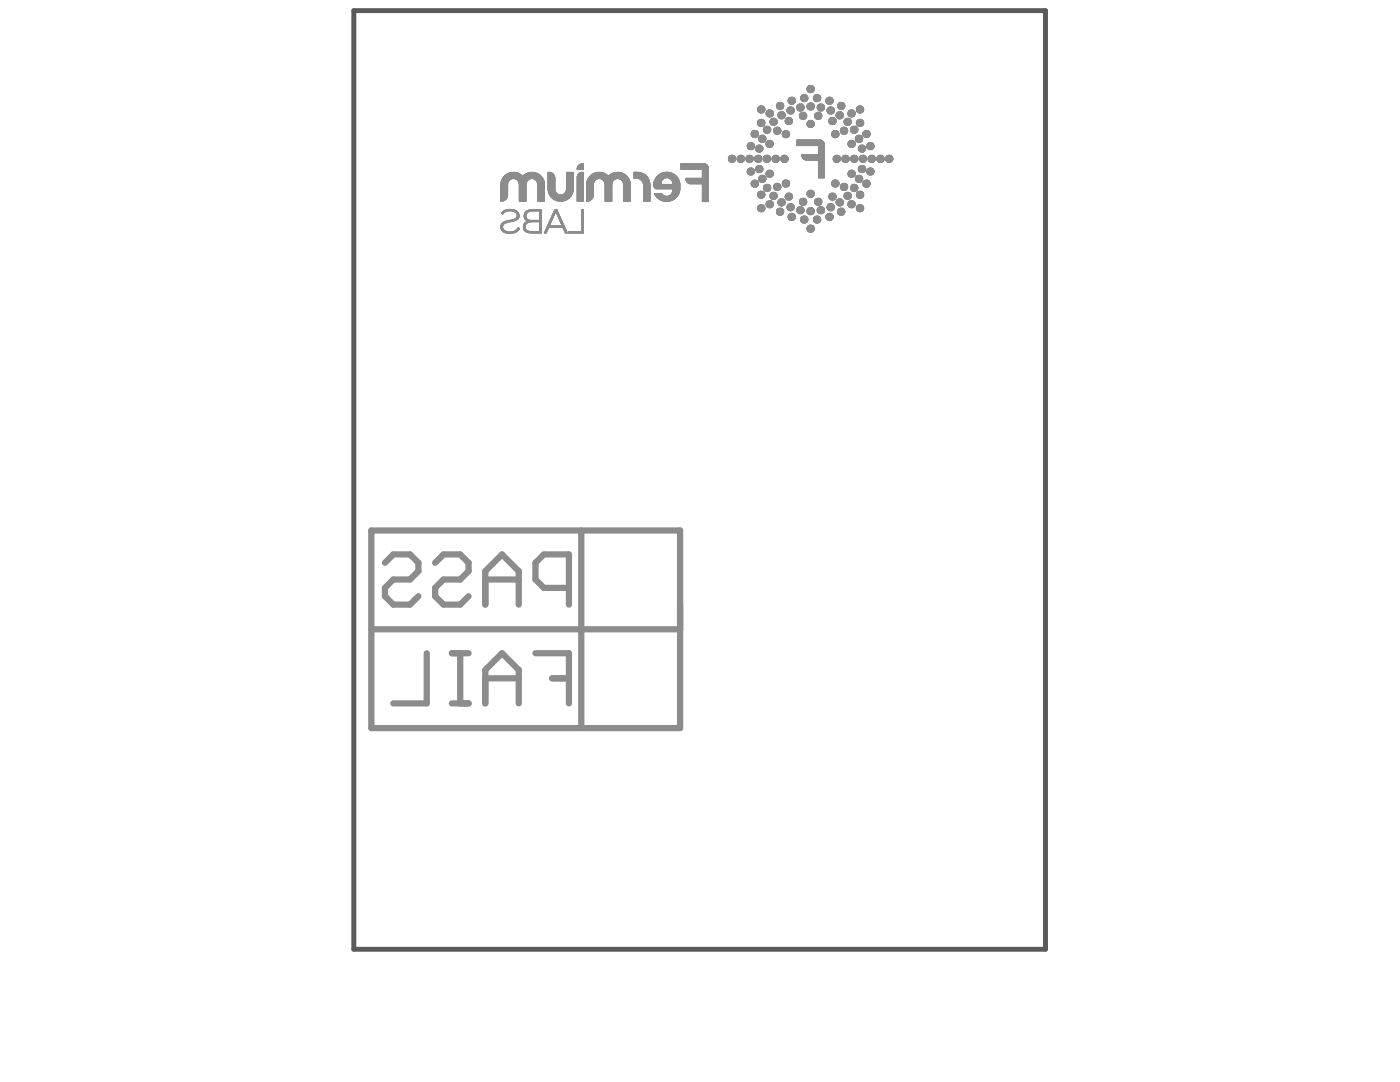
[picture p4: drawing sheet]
<svg xmlns="http://www.w3.org/2000/svg" width="279mm" height="216mm" viewBox="0 0 279 216" stroke-linecap="round" stroke-linejoin="round" font-family="sans-serif">
<path d="M70.6 2.1h138v187.3h-138z" fill="none" stroke="#5a5a5a" stroke-width=".98"/>
<g fill="none" stroke="#8c8c8c" stroke-width="1.2">
<path d="M74.1 105.9h61.6v39.4h-61.6zM76.8 112.3l1.7-1.7h3.3l1.7 1.7v1.7l-1.7 1.6h-3.3l-1.7 1.7v1.7l1.7 1.6h3.3l1.7-1.6M86.8 112.3l1.7-1.7h3.3l1.7 1.7v1.7l-1.7 1.6h-3.3l-1.7 1.7v1.7l1.7 1.6h3.3l1.7-1.6M96.9 115.6h6.6M113.5 117.3h-5l-1.6-1.7v-3.3l1.6-1.7h5v10M116 105.9v39.4M74.1 125.6h61.6M85.2 130.3v10.1h-6.7M90.2 130.3h3.3M91.8 130.3v10.1M96.9 135.3h6.6M96.9 120.6v-6.6l3.3-3.4 3.3 3.4v6.6"/>
<path d="M106.9 130.3h6.6v10.1M110.2 135.3h3.3M90.2 140.4h3.3M96.9 140.4v-6.7l3.3-3.4 3.3 3.4v6.7"/>
</g>
<g fill="none" stroke="#8c8c8c" stroke-width=".2">
<path d="M157.3 19.9h1.4M157.3 20h1.4M157.3 20h1.5M157.3 19.8h1.4M157.4 19.8h1.3M157.4 19.7h1.3M157.4 19.7h1.2M157.4 19.6h1.2M157.5 19.6h1M157.6 19.5h.9M157.6 19.5h.8M157.7 19.4h.6"/>
<path d="M159.8 19.5h1.4M159.8 19.6h1.4M159.8 19.3h1.4M159.8 19.4h1.4M159.8 19.7h1.4M159.8 19.8h1.4M159.8 19.9h1.4M159.9 19.2h1.3M159.9 19.2h1.2M159.9 20h1.2M159.9 19.1h1.2M159.9 19.1h1.1"/>
<path d="M160 19h1M160.2 18.9h.7M160.3 18.9h.4M161 17.6h1.5M161 17.7h1.5M161 17.8h1.5M161 17.9h1.5M161.1 17.5h1.4M161.1 17.9h1.4M161.1 18h1.4M161.1 17.4h1.4M161.1 17.4h1.3"/>
<path d="M161.1 18.1h1.3M161.2 18.2h1.2M161.2 17.3h1.2M161.2 17.3h1.1M161.2 18.3h1.1M161.3 17.2h1M161.3 18.3h1M161.3 18.4h.9M161.4 17.2h.8M161.4 17.1h.8M161.4 18.4h.8M161.5 17.1h.5"/>
<path d="M161.5 18.5h.5M162.3 19.4h1.5M162.3 19.5h1.5M162.3 19.6h1.5M162.3 19.7h1.5M162.3 19.8h1.5M162.4 19.3h1.4M162.4 19.4h1.4M162.4 19.9h1.3M162.4 19.2h1.3M162.4 19.3h1.3M162.4 20h1.3"/>
<path d="M162.5 19.1h1.1M162.6 19h.9M162.7 18.9h.7M162.9 18.9h.3M163.7 20h-1.2M163.7 19.9h-1.3M163.8 19.8h-1.4M164.8 19.9h1.5M164.8 20h1.5M164.9 19.8h1.3M164.9 19.9h1.3M164.9 19.7h1.3"/>
<path d="M165 19.6l1.1 .1M165 19.6h1.1M165.1 19.5h.9M165.3 19.4h.5M99.9 36.7h1.4M99.9 36.8h1.4M99.9 36.9h1.4M99.9 37h1.4M99.9 37.1h1.4M99.9 37.2h1.4M99.9 37.3h1.4M99.9 37.4h1.4"/>
<path d="M99.9 37.5h1.4M99.9 37.6h1.4M99.9 37.7h1.4M99.9 37.8h1.4M99.9 37.9h1.4M99.9 38h1.4M99.9 38.1h1.4M99.9 38.2h1.4M99.9 38.3h1.4M99.9 38.4h1.4M99.9 38.5h1.4M99.9 38.6h1.4"/>
<path d="M99.9 38.7h1.4M99.9 38.8h1.4M99.9 38.9h1.4M99.9 39h1.4M99.9 39.1h1.4M99.9 39.2h1.4M99.9 39.3h1.4M99.9 39.4h1.3M99.9 39.5h1.3M99.9 39.7h1.1M99.9 39.8h1.1M99.9 39.9h.9"/>
<path d="M100 36.5h1.3M100 36.6h1.3M100 36.7h1.3M100 36.3h1.4M100 36.4h1.4M100 36.2h1.5M100.1 36.1h1.5M100.1 36h1.6M100.2 35.8h1.7M100.2 35.7h1.9M100.3 35.6h8M100.3 35.5h8"/>
<path d="M100.4 35.5h7.8M100.4 35.4h7.8M100.5 35.3h7.6M100.6 35.2h7.4M100.7 35.1h3.6M100.7 35.1h3.5M100.8 35h3.4M100.8 40h-.9M100.8 35h3.3M100.8 34.9h3.3M100.9 39.9h-1M100.9 34.9h3.1"/>
<path d="M100.9 39.8h-1M101 34.8h2.9M101 39.7h-1.1M101.1 34.8h2.8M101.1 39.6h-1.2M101.1 39.5l-1.2 .1M101.2 34.7h2.6M101.2 39.5h-1.3M101.2 34.7h2.5M101.3 39.3h-1.4M101.3 39.2h-1.4M101.3 34.6h2.3"/>
<path d="M101.3 39l-1.4 .1M101.3 36.6h-1.3M101.4 34.6h2.1M101.4 36.4h-1.4M101.5 34.5h1.9M101.6 36.1h-1.5M101.6 36h-1.5M101.7 34.5h1.5M101.7 35.9h-1.6M101.8 34.4h1.3M101.8 35.9h-1.6M102 35.8h-1.8"/>
<path d="M102.1 34.4h.7M102.3 35.7h-2M102.6 35.7h3.4M102.9 35.7h2.8M102.9 35.8h2.8M103.1 35.8h2.4M103.1 35.9h2.4M103.2 35.9h2.2M103.3 36h2.1M103.4 36.1h1.9M103.4 36.1h1.8M103.5 36.2h1.7"/>
<path d="M103.5 36.3h1.6M103.6 36.5h1.4M103.6 36.6h1.4M103.6 36.7h1.4M103.6 36.8h1.4M103.6 36.9h1.4M103.6 37h1.4M103.6 37.1h1.4M103.6 37.2h1.4M103.6 37.3h1.4M103.6 37.4h1.4M103.6 37.5h1.4"/>
<path d="M103.6 37.6h1.4M103.6 37.7h1.4M103.6 37.8h1.4M103.6 37.9h1.4M103.6 38h1.4M103.6 38.1h1.4M103.6 38.2h1.4M103.6 38.3h1.4M103.6 38.4h1.4M103.6 38.5h1.4M103.6 38.6h1.4M103.6 38.7h1.4"/>
<path d="M103.6 38.8h1.4M103.6 38.9h1.4M103.6 39h1.4M103.6 39.1h1.4M103.6 39.2h1.4M103.6 39.3h1.4M103.6 39.4h1.4M103.6 39.5h1.4M103.6 39.6h1.4M103.6 39.7h1.4M103.6 39.8h1.4M103.6 39.9h1.4"/>
<path d="M103.6 40h1.4M104.4 35.1h3.6M104.4 35.1h3.5M104.4 35h3.5M104.5 35h3.3M104.5 34.9h3.3M104.6 34.9h3.1M104.7 34.8h2.9M104.8 34.8h2.7M104.9 34.7h2.6M104.9 34.7h2.5M105 34.6h2.3"/>
<path d="M105.1 34.6h2.1M105.1 36.4h-1.5M105.1 36.4h-1.6M105.2 36.2h-1.8M105.2 34.5h1.9M105.3 36h-2M105.4 34.5h1.5M105.5 34.4h1.3M105.8 34.4h.7M106.3 35.7h2.1M106.6 35.7h1.8M106.6 35.8h1.8"/>
<path d="M106.8 35.8h1.7M106.8 35.9h1.7M106.9 35.9h1.6M107 36h1.5M107 36.1h1.5M107.1 36.1h1.4M107.1 36.2h1.5M107.2 36.3h1.4M107.2 36.4h1.4M107.3 36.5h1.3M107.3 36.6h1.3M107.3 36.6h1.4"/>
<path d="M107.3 36.7h1.4M107.3 36.8h1.4M107.3 36.9h1.4M107.3 37h1.4M107.3 37.1h1.4M107.3 37.2h1.4M107.3 37.3h1.4M107.3 37.4h1.4M107.3 37.5h1.4M107.3 37.6h1.4M107.3 37.7h1.4M107.3 37.8h1.4"/>
<path d="M107.3 37.9h1.4M107.3 38h1.4M107.3 38.1h1.4M107.3 38.2h1.4M107.3 38.3h1.4M107.3 38.4h1.4M107.3 38.5h1.4M107.3 38.6h1.4M107.3 38.7h1.4M107.3 38.8h1.4M107.3 38.9h1.4M107.3 39h1.4"/>
<path d="M107.3 39.1h1.4M107.3 39.2h1.4M107.3 39.3h1.4M107.3 39.4h1.4M107.3 39.5h1.4M107.3 39.6h1.4M107.3 39.7h1.4M107.3 39.8h1.4M107.3 39.9h1.4M107.3 40h1.4M109.4 34.4h.4M109.4 34.4h.6"/>
<path d="M109.4 34.5h.7M109.4 34.5h.8M109.4 34.6h.9M109.4 34.7h1M109.4 34.8h1.1M109.4 34.9h1.2M109.4 35h1.2M109.4 35.1h1.2M109.4 35.1h1.3M109.4 35.2h1.3M109.4 35.3h1.3M109.4 35.4h1.3"/>
<path d="M109.4 35.5h1.3M109.4 35.6h1.3M109.4 35.7h1.3M109.4 35.8h1.3M109.4 35.9h1.3M109.4 36h1.3M109.4 36.1h1.3M109.4 36.2h1.3M109.4 36.3h1.3M109.4 36.4h1.3M109.4 36.5h1.3M109.4 36.6h1.3"/>
<path d="M109.4 36.7h1.3M109.4 36.8h1.3M109.4 36.9h1.3M109.4 37h1.3M109.4 37.1h1.3M109.4 37.2h1.3M109.4 37.3h1.3M109.4 37.4h1.3M109.4 37.5h1.3M109.4 37.6h1.3M109.4 37.7h1.3M109.4 37.8h1.3"/>
<path d="M109.4 37.9h1.3M109.4 37.9h1.4M109.4 38h1.4M109.4 38.1h1.4M109.4 38.2h1.4M109.5 38.3h1.4M109.5 38.4h1.4M109.5 38.4h1.5M109.5 38.4l1.5 .1M109.5 38.5h1.6M109.5 38.5l1.6 .1M109.5 38.6h1.7"/>
<path d="M109.6 38.7h1.6M109.6 38.7h1.7M109.6 38.8h1.8M109.6 38.8h1.9M109.7 38.9h2.1M109.7 38.9h4.4M109.8 39h4.2M109.8 39.1h4.2M109.9 39.2h4M110 39.3h3.8M110 39.4h3.7M110.1 39.4h3.6"/>
<path d="M110.1 39.5h3.6M110.2 39.5h3.4M110.3 39.6h3.2M110.4 39.7h3M110.5 39.8h2.8M110.6 39.8h2.6M110.6 39.9h2.5M110.8 39.9h2.2M110.8 40h2.2M112.4 38.8h1.8M112.5 38.7h1.7M112.6 38.7h1.6"/>
<path d="M112.7 38.6h1.5M112.7 38.5h1.6M112.8 38.5h1.5M112.8 38.4h1.5M112.9 38.3h1.4M113 38.1h1.4M113 38.2h1.4M113 37.9h1.4M113.1 34.4h1.3M113.1 34.5h1.3M113.1 34.6h1.3M113.1 34.7h1.3"/>
<path d="M113.1 34.8h1.3M113.1 34.9h1.3M113.1 35h1.3M113.1 35.1h1.3M113.1 35.2h1.3M113.1 35.3h1.3M113.1 35.4h1.3M113.1 35.5h1.3M113.1 35.6h1.3M113.1 35.7h1.3M113.1 35.8h1.3M113.1 35.9h1.3"/>
<path d="M113.1 36h1.3M113.1 36.1h1.3M113.1 36.2h1.3M113.1 36.3h1.3M113.1 36.4h1.3M113.1 36.5h1.3M113.1 36.6h1.3M113.1 36.7h1.3M113.1 36.8h1.3M113.1 36.9h1.3M113.1 37h1.3M113.1 37.1h1.3"/>
<path d="M113.1 37.2h1.3M113.1 37.3h1.3M113.1 37.4h1.3M113.1 37.5h1.3M113.1 37.6h1.3M113.1 37.7h1.3M113.1 37.8h1.3M114.1 38.9l-4.4 .1M114.1 38.9h-2.1M114.2 38.8h-1.9M114.2 38.6h-1.6M114.4 38.2h-1.5"/>
<path d="M114.4 38h-1.4M115.2 33.5h1.2M115.2 33.6h1.2M115.2 33.7h1.2M115.2 33.8h1.2M115.2 35.2h1.2M115.2 35.3h1.2M115.2 35.4h1.2M115.2 35.5h1.2M115.2 35.6h1.2M115.2 35.7h1.2M115.2 35.8h1.2"/>
<path d="M115.2 35.9h1.2M115.2 36h1.2M115.2 36.1h1.2M115.2 36.2h1.2M115.2 36.3h1.2M115.2 36.4h1.2M115.2 36.5h1.2M115.2 36.6h1.2M115.2 36.7h1.2M115.2 36.8h1.2M115.2 36.9h1.2M115.2 37h1.2"/>
<path d="M115.2 37.1h1.2M115.2 37.2h1.2M115.2 37.3h1.2M115.2 37.4h1.2M115.2 37.5h1.2M115.2 37.6h1.2M115.2 37.7h1.2M115.2 37.8h1.2M115.2 37.9h1.2M115.2 38h1.2M115.2 38.1h1.2M115.2 38.2h1.2"/>
<path d="M115.2 38.3h1.2M115.2 38.4h1.2M115.2 38.5h1.2M115.2 38.6h1.2M115.2 38.7h1.2M115.2 38.8h1.2M115.2 38.9h1.2M115.2 39h1.2M115.2 39.1h1.2M115.2 39.2h1.2M115.2 39.3h1.2M115.2 39.4h1.2"/>
<path d="M115.2 39.5h1.2M115.2 39.6h1.2M115.2 39.7h1.2M115.2 39.8h1.2M115.2 39.9h1.2M115.2 40h1.2M115.2 33.4h1.2M115.2 35.1h1.2M115.2 33.3h1.2M115.2 35h1.2M115.3 33.3h1.1M115.3 34.9h1.1"/>
<path d="M115.3 35h1.1M115.3 33.2h1.1M115.3 34.8h1.1M115.4 33.1h1M115.4 34.8h1M115.4 33h1M115.4 34.7h1M115.5 33h.9M115.5 34.7h.9M115.5 32.9h.9M115.5 34.6h.9M115.6 34.6h.8"/>
<path d="M115.6 32.9h.8M115.6 34.5h.8M115.7 32.8h.7M115.7 34.5h.7M115.8 32.8h.6M115.8 34.4h.6M116 32.7h.4M116 34.4h.4M117.1 36.6h1.3M117.1 36.7h1.3M117.1 36.8h1.3M117.1 36.9h1.3"/>
<path d="M117.1 37h1.3M117.1 37.1h1.3M117.1 37.2h1.3M117.1 37.3h1.3M117.1 37.4h1.3M117.1 37.5h1.3M117.1 37.6h1.3M117.1 37.7h1.3M117.1 37.8h1.3M117.1 37.9h1.3M117.1 38h1.3M117.1 38.1h1.3"/>
<path d="M117.1 38.2h1.3M117.1 38.3h1.3M117.1 38.4h1.3M117.1 38.5h1.3M117.1 38.6h1.3M117.1 38.7h1.3M117.1 38.8h1.3M117.1 38.9h1.3M117.1 39h1.3M117.1 39.1h1.3M117.1 39.2h1.3M117.1 39.3h1.3"/>
<path d="M117.1 39.3h1.2M117.1 39.4h1.2M117.1 39.5h1.2M117.1 39.6h1.1M117.1 39.7h1.1M117.1 39.8h1M117.1 39.9h.8M117.1 36.5h1.4M117.1 36.3h1.5M117.1 36.3h1.4M117.2 36.2h1.4M117.2 36.1h1.5"/>
<path d="M117.2 36h1.6M117.3 35.8h1.7M117.3 35.7h1.9M117.4 35.6h8.1M117.4 35.5h8M117.4 35.6h8M117.5 35.4h7.8M117.5 35.5h7.9M117.6 35.4h7.7M117.6 35.3h7.6M117.7 35.2h7.5M117.7 35.2h7.4"/>
<path d="M117.8 35.1h7.3M117.8 35.1h3.6M117.9 35h3.4M117.9 40h-.8M117.9 35h3.3M118 34.9h3.2M118 39.9h-.9M118 34.9h3.1M118.1 39.8h-1M118.1 34.8h2.9M118.1 39.7h-1M118.2 34.8h2.8"/>
<path d="M118.3 39.5l-1.2 .1M118.3 34.7h2.6M118.3 39.4h-1.2M118.4 34.6h2.3M118.5 34.6h2.2M118.5 36.4h-1.4M118.6 36.2h-1.4M118.7 34.5h1.8M118.8 36h-1.6M118.8 34.5h1.5M118.8 35.9h-1.5M118.9 34.4h1.3"/>
<path d="M118.9 35.9h-1.6M119.1 35.8h-1.8M119.3 34.4h.6M119.4 35.7h-2M119.8 35.7h3.3M120 35.7h2.9M120.1 35.8h2.7M120.2 35.8h2.5M120.2 35.9h2.4M120.3 35.9h2.2M120.4 36h2M120.5 36.1h1.9"/>
<path d="M120.5 36.2h1.8M120.6 36.2h1.7M120.6 36.3h1.7M120.6 36.3h1.6M120.7 36.4h1.5M120.7 36.5h1.5M120.7 36.5h1.4M120.7 36.6h1.4M120.7 36.7h1.4M120.8 36.8h1.3M120.8 36.9h1.3M120.8 37h1.3"/>
<path d="M120.8 37.1h1.3M120.8 37.2h1.3M120.8 37.3h1.3M120.8 37.4h1.3M120.8 37.5h1.3M120.8 37.6h1.3M120.8 37.7h1.3M120.8 37.8h1.3M120.8 37.9h1.3M120.8 38h1.3M120.8 38.1h1.3M120.8 38.2h1.3"/>
<path d="M120.8 38.3h1.3M120.8 38.4h1.3M120.8 38.5h1.3M120.8 38.6h1.3M120.8 38.7h1.3M120.8 38.8h1.3M120.8 38.9h1.3M120.8 39h1.3M120.8 39.1h1.3M120.8 39.2h1.3M120.8 39.3h1.3M120.8 39.4h1.3"/>
<path d="M120.8 39.5h1.3M120.8 39.6h1.3M120.8 39.7h1.3M120.8 39.8h1.3M120.8 39.9h1.3M120.8 40h1.3M121.5 35.1h3.5M121.5 35h3.5M121.6 35h3.3M121.7 34.9h3.2M121.7 34.9h3.1M121.8 34.8h2.9"/>
<path d="M121.9 34.8h2.8M121.9 34.7h2.7M122 34.7h2.5M122.1 34.6h2.3M122.1 36.7h-1.4M122.2 34.6h2.2M122.3 34.5h1.9M122.5 34.5h1.5M122.6 34.4h1.3M122.9 34.4h.7M123.4 35.7h2.1M123.7 35.7h1.8"/>
<path d="M123.8 35.8h1.7M123.9 35.8h1.6M123.9 35.9h1.7M124 35.9h1.6M124.1 36h1.5M124.2 36.1h1.4M124.2 36.1h1.5M124.2 36.2h1.5M124.3 36.2h1.4M124.3 36.3h1.4M124.3 36.4h1.4M124.4 36.4h1.3"/>
<path d="M124.4 36.5h1.4M124.4 36.6h1.4M124.4 36.7h1.4M124.4 36.8h1.4M124.4 36.9h1.4M124.4 37h1.4M124.4 37.1h1.4M124.4 37.2h1.4M124.4 37.3h1.4M124.4 37.4h1.4M124.4 37.5h1.4M124.4 37.6h1.4"/>
<path d="M124.4 37.7h1.4M124.4 37.8h1.4M124.4 37.9h1.4M124.4 38h1.4M124.4 38.1h1.4M124.4 38.2h1.4M124.4 38.3h1.4M124.4 38.4h1.4M124.4 38.5h1.4M124.4 38.6h1.4M124.4 38.7h1.4M124.4 38.8h1.4"/>
<path d="M124.4 38.9h1.4M124.4 39h1.4M124.4 39.1h1.4M124.4 39.2h1.4M124.4 39.3h1.4M124.4 39.4h1.4M124.4 39.5h1.4M124.4 39.6h1.4M124.4 39.7h1.4M124.4 39.8h1.4M124.4 39.9h1.4M124.4 40h1.4"/>
<path d="M126.5 34.3h.7M126.5 34.4h1M126.5 34.4h1.3M126.5 34.5h1.4M126.5 34.5h1.6M126.5 34.6h1.8M126.5 34.6h1.9M126.5 34.7h2M126.5 34.8h2.1M126.5 34.8h2.2M126.5 34.9h2.3M126.5 34.9h2.4"/>
<path d="M126.5 35h2.4M126.5 35h2.5M126.5 35.1h2.5M126.5 35.1h2.6M126.5 35.2h2.6M126.5 35.3h2.7M126.5 35.4h2.7M126.5 35.4h2.8M126.5 35.5h2.8M126.5 35.6h2.9M127.2 35.6h2.2M127.5 35.7h1.9"/>
<path d="M127.6 35.7h1.9M127.7 35.8h1.8M127.8 35.8h1.7M127.9 35.9h1.6M128 36h1.6M128.1 36.1h1.5M128.2 36.2h1.4M128.2 36.3h1.4M128.3 36.3h1.3M128.3 36.4h1.3M128.3 36.4h1.4M128.3 36.5h1.4"/>
<path d="M128.4 36.5h1.3M128.4 36.6h1.3M128.4 36.7h1.3M128.4 36.8h1.3M128.5 36.9h1.2M128.5 37h1.2M128.5 37.1h1.2M128.5 37.2h1.2M128.5 37.3h1.2M128.5 37.4h1.2M128.5 37.5h1.2M128.5 37.6h1.2"/>
<path d="M128.5 37.7h1.2M128.5 37.8h1.2M128.5 37.9h1.2M128.5 38h1.2M128.5 38.1h1.2M128.5 38.2h1.2M128.5 38.3h1.2M128.5 38.4h1.2M128.5 38.5h1.2M128.5 38.6h1.2M128.5 38.7h1.2M128.5 38.8h1.2"/>
<path d="M128.5 38.9h1.2M128.5 39h1.2M128.5 39.1h1.2M128.5 39.2h1.2M128.5 39.3h1.2M128.5 39.4h1.2M128.5 39.5h1.2M128.5 39.6h1.2M128.5 39.7h1.2M128.5 39.8h1.2M128.5 39.9h1.2M128.5 40h1.2"/>
<path d="M130.5 36.6h1.4M130.5 36.7h1.4M130.5 36.8h5.2M130.5 36.9h5.2M130.5 37h5.2M130.5 37.1h5.2M130.5 36.4h1.4M130.5 36.5h1.4M130.5 37.2h5.2M130.5 37.3h5.2M130.5 36.3h1.5M130.6 36.2h1.4"/>
<path d="M130.6 37.4h5.1M130.6 36.1h1.5M130.6 38.6h1.5M130.6 38.7h1.5M130.6 36h1.5M130.6 37.5h5.1M130.7 38.8h1.5M130.7 35.8h1.6M130.7 37.6h5M130.7 38.9h1.6M130.8 35.7h1.6M130.8 37.6h4.9"/>
<path d="M130.8 38.9h1.5M130.8 38.9l1.6 .1M130.8 39h1.7M130.8 39l1.9 .1M130.9 35.6h1.8M130.9 37.7h4.8M130.9 39.1h2M130.9 35.4h4.3M130.9 35.5h4.4M130.9 39.2h4.3M131 39.2h4.1M131 35.4h4.2"/>
<path d="M131 37.7h4.7M131 39.3h4.1M131 35.3h4.1M131.1 35.3h4M131.1 39.4h3.9M131.1 35.2h3.9M131.1 39.4h3.8M131.2 39.5h3.7M131.2 35.1h3.8M131.2 39.5h3.6M131.3 35.1h3.6M131.3 39.5h3.5"/>
<path d="M131.3 35h3.5M131.4 35h3.4M131.4 39.6h3.3M131.4 34.9h3.3M131.4 39.7h3.3M131.5 39.7h3.1M131.5 34.9h3.2M131.6 34.8h3M131.6 39.8h2.9M131.6 34.8h2.9M131.7 34.7h2.7M131.7 39.9h2.7"/>
<path d="M131.8 34.7h2.6M131.8 39.9h2.5M131.9 34.6h2.4M131.9 40h2.3M131.9 34.6h2.3M132 36.4h-1.5M132 36.3h-1.4M132 36.2h-1.4M132.1 36.1h-1.5M132.1 34.5h2M132.1 36h-1.5M132.2 35.9h-1.6"/>
<path d="M132.2 34.5h1.7M132.2 35.9h-1.5M132.3 34.4h1.5M132.3 35.8h-1.6M132.5 35.7h-1.7M132.6 35.6h-1.8M132.6 34.4h.9M132.8 35.5h-1.9M132.9 34.3h.4M133.3 35.5h2M133.5 35.6h1.8M133.6 35.6h1.7"/>
<path d="M133.6 39h1.7M133.7 35.7h1.7M133.7 38.9h1.6M133.8 35.7h1.6M133.8 35.8h1.6M133.9 35.8h1.5M133.9 35.9h1.6M133.9 38.8h1.5M134 38.7h1.4M134 35.9h1.5M134 36h1.5M134 38.7h1.5"/>
<path d="M134.1 36h1.4M134.1 36.1h1.4M134.1 36.1h1.5M134.1 38.5h1.4M134.2 36.2h1.4M134.2 38.4h1.4M134.2 36.3h1.4M134.2 38.3h1.4M134.2 36.4h1.4M134.2 38.2h1.4M134.2 36.4h1.5M134.2 36.5h1.5"/>
<path d="M134.2 36.6h1.5M134.2 36.7h1.5M134.2 37.8h1.5M134.2 37.9h1.5M134.2 38h1.5M134.2 38.1h1.5M134.3 36.6h1.4M134.3 37.9h1.4M135.2 39.1h-2M135.3 39l-1.8 .1M135.3 38.9l-1.6 .1M135.4 38.9h-1.6"/>
<path d="M135.4 38.8h-1.5M135.5 38.6h-1.5M135.5 38.5l-1.4 .1M135.6 38.4l-1.5 .1M135.6 38.4h-1.4M135.7 38.1h-1.5M135.7 37.9l-1.4 .1M135.9 32.7h4.9M135.9 32.7l5 .1M135.9 32.8h5M135.9 32.8h5.1M135.9 32.9h5.1"/>
<path d="M135.9 32.9h5.2M135.9 33h5.3M135.9 33.1h5.3M135.9 33.1h5.4M135.9 33.2h5.4M135.9 33.2l5.4 .1M135.9 33.3h5.4M135.9 33.3h5.5M135.9 33.4h5.5M135.9 33.5h5.5M135.9 33.6h5.5M135.9 33.7h5.5"/>
<path d="M135.9 33.8h5.5M135.9 32.6h4.6M136.9 35.6h4.5M136.9 35.7h4.5M136.9 35.8h4.5M136.9 35.9h4.5M136.9 36h4.5M136.9 36.1h4.5M137 36.1h4.4M137 36.2h4.4M137 36.3h4.4M137.1 36.3h4.3"/>
<path d="M137.1 36.4h4.3M137.2 36.4h4.2M137.3 36.5h4.1M137.4 36.6h4M137.6 36.7h3.8M140.2 33.8h1.2M140.2 33.9h1.2M140.2 34h1.2M140.2 34.1h1.2M140.2 34.2h1.2M140.2 34.3h1.2M140.2 34.4h1.2"/>
<path d="M140.2 34.5h1.2M140.2 34.6h1.2M140.2 34.7h1.2M140.2 34.8h1.2M140.2 34.9h1.2M140.2 35h1.2M140.2 35.1h1.2M140.2 35.2h1.2M140.2 35.3h1.2M140.2 35.4h1.2M140.2 35.5h1.2M140.2 36.7h1.2"/>
<path d="M140.2 36.8h1.2M140.2 36.9h1.2M140.2 37h1.2M140.2 37.1h1.2M140.2 37.2h1.2M140.2 37.3h1.2M140.2 37.4h1.2M140.2 37.5h1.2M140.2 37.6h1.2M140.2 37.7h1.2M140.2 37.8h1.2M140.2 37.9h1.2"/>
<path d="M140.2 38h1.2M140.2 38.1h1.2M140.2 38.2h1.2M140.2 38.3h1.2M140.2 38.4h1.2M140.2 38.5h1.2M140.2 38.6h1.2M140.2 38.7h1.2M140.2 38.8h1.2M140.2 38.9h1.2M140.2 39h1.2M140.2 39.1h1.2"/>
<path d="M140.2 39.2h1.2M140.2 39.3h1.2M140.2 39.4h1.2M140.2 39.5h1.2M140.2 39.6h1.2M140.2 39.7h1.2M140.2 39.8h1.2M140.2 39.9h1.2M140.2 40h1.2M145.4 31.6h1.4M145.4 31.7h1.4M145.4 31.8h1.4"/>
<path d="M145.4 31.4h1.4M145.4 31.5h1.4M145.4 31.9h1.4M145.5 31.3h1.3M145.5 32h1.3M145.5 32.1h1.2M145.5 31.3h1.2M145.5 31.2l1.2 .1M145.5 32.2h1.2M145.5 31.2h1.1M145.6 31.2h1M145.6 32.2h1"/>
<path d="M145.6 32.3h1M145.7 31.1h.9M145.7 32.3h.8M145.8 31h.6M145.8 32.4h.6M145.9 32.4h.4M146.8 32h-1.4M147.1 31.5h1.5M147.1 31.6h1.5M147.1 31.7h1.5M147.1 31.8h1.5M147.1 31.9h1.5"/>
<path d="M147.1 31.4h1.5M147.1 32h1.4M147.2 31.3h1.3M147.2 31.4h1.3M147.2 32h1.3M147.2 31.3h1.2M147.2 32.1h1.2M147.3 32.2h1.1M147.3 31.2h1.1M147.4 31.1h.9M147.4 32.3h.9M147.5 32.3h.7"/>
<path d="M147.5 31h.7M147.6 32.4h.5M147.6 31h.5M147.6 32.4h.4M148.5 32.1h-1.3M148.6 31.8h-1.5M148.8 31.6h1.5M148.8 31.7h1.5M148.9 31.5h1.4M148.9 31.6h1.4M148.9 31.8h1.4M148.9 31.9h1.4"/>
<path d="M148.9 31.4h1.4M148.9 31.3h1.3M148.9 31.4h1.3M148.9 32h1.3M149 31.3h1.2M149 32.1h1.2M149.1 31.2h1M149.1 32.2h1M149.1 29h1.5M149.1 29.1h1.5M149.1 29.2h1.5M149.1 29.3h1.5"/>
<path d="M149.1 34.1h1.5M149.1 34.2h1.5M149.1 34.3h1.5M149.1 34.4h1.5M149.1 28.9h1.5M149.1 29.4h1.5M149.1 31.1h.9M149.1 32.3h.9M149.1 34h1.5M149.1 34.5h1.5M149.2 28.8h1.3M149.2 29.4h1.3"/>
<path d="M149.2 29.5h1.3M149.2 32.3h.8M149.2 33.9h1.3M149.2 34.5h1.3M149.2 34.6h1.3M149.2 33.8h1.3M149.2 28.7h1.3M149.2 29.6h1.3M149.2 31h.7M149.2 34.7h1.3M149.3 28.7h1.1M149.3 29.6h1.1"/>
<path d="M149.3 33.8h1.1M149.3 32.4h.6M149.3 33.7h1.1M149.3 34.7h1.1M149.3 29.7h1.1M149.3 31h.5M149.3 34.8h1.1M149.4 28.6h.9M149.4 29.7h.9M149.4 32.4h.4M149.4 34.8h.9M149.4 33.6h.9"/>
<path d="M149.5 29.8h.7M149.5 33.6h.7M149.5 34.9h.7M149.5 28.5h.7M149.6 29.8h.6M149.6 33.5h.5M149.6 34.9h.5M149.7 29.9h.4M149.7 28.4h.3M149.9 26.6h1.5M149.9 26.7h1.5M149.9 26.8h1.5"/>
<path d="M149.9 26.9h1.5M149.9 36.5h1.5M149.9 36.6h1.5M149.9 36.7h1.5M149.9 36.8h1.5M149.9 26.5h1.4M149.9 26.5l1.5 .1M149.9 26.9h1.4M149.9 27h1.4M149.9 36.4h1.4M149.9 36.9h1.4M150 26.4l1.3 .1"/>
<path d="M150 27h1.3M150 36.3h1.3M150 36.4h1.3M150 36.9h1.3M150 26.4h1.3M150 27.1h1.3M150 37h1.3M150 26.3h1.2M150 36.2h1.2M150 37.1h1.2M150.1 27.2h1.1M150.1 36.2h1.1"/>
<path d="M150.1 37.1h1.1M150.1 26.2h1.1M150.1 27.3h1.1M150.1 36.1h1.1M150.1 37.2h1.1M150.2 32.2h-1.2M150.2 37.2h1M150.2 26.1h.9M150.2 36.1h.9M150.2 27.3h.9M150.2 36h.9M150.2 37.3h.9"/>
<path d="M150.2 27.4h.8M150.3 32h-1.4M150.3 26.1h.6M150.3 36h.6M150.3 37.3h.7M150.4 27.4h.5M150.4 35.9h.5M150.4 37.4h.5M150.6 31.6h1.5M150.6 31.7h1.5M150.6 31.8h1.5M150.6 31.4h1.4"/>
<path d="M150.6 31.5h1.4M150.6 31.5h1.5M150.6 31.9h1.5M150.6 31.9h1.4M150.7 31.4h1.3M150.7 31.3h1.3M150.7 32h1.3M150.7 32.1h1.3M150.7 31.3h1.2M150.7 32.1h1.2M150.7 31.2l1.2 .1M150.7 32.2h1.2"/>
<path d="M150.8 29.6h1.5M150.8 29.7h1.5M150.8 31.2h1.1M150.8 33.7h1.5M150.8 33.8h1.5M150.8 29.4h1.4M150.8 29.5h1.4M150.8 29.5l1.5 .1M150.8 29.8h1.4M150.8 29.9h1.4M150.8 31.2h1M150.8 32.2h1"/>
<path d="M150.8 33.5h1.4M150.8 33.6h1.4M150.8 33.9h1.4M150.8 33.4h1.4M150.8 34h1.4M150.9 29.3h1.3M150.9 30h1.3M150.9 32.3h.9M150.9 33.4h1.3M150.9 34.1h1.3M150.9 29.2h1.3M150.9 30.1h1.3"/>
<path d="M150.9 31.1h.9M150.9 33.3h1.3M150.9 32.3h.8M150.9 33.3h1.2M150.9 34.2h1.2M151 29.2h1.1M151 30.1h1.1M151 33.3h1.1M151 34.2h1.1M151 31h.7M151 34.3h1.1M151 30.2h1"/>
<path d="M151 33.2h1M151.1 29.1h.9M151.1 30.2h.9M151.1 31h.5M151.1 32.4h.5M151.1 33.1h.9M151.1 34.3h.9M151.1 30.3h.8M151.2 32.4h.3M151.2 33.1h.7M151.2 21.7h1.5M151.2 21.8h1.5"/>
<path d="M151.2 21.9h1.5M151.2 22h1.5M151.2 24.4h1.4M151.2 24.4h1.5M151.2 24.5h1.5M151.2 24.6h1.5M151.2 29h.7M151.2 30.3h.7M151.2 34.4h.7M151.2 38.7h1.4M151.2 38.7h1.5M151.2 38.8h1.5"/>
<path d="M151.2 38.9h1.5M151.2 39h1.5M151.2 39h1.4M151.2 21.6h1.4M151.2 21.6h1.5M151.2 22h1.4M151.2 22.1h1.4M151.2 24.3h1.4M151.2 24.7h1.4M151.2 38.6h1.4M151.2 21.5h1.4M151.2 24.2h1.4"/>
<path d="M151.2 34.4h.6M151.2 38.5h1.4M151.2 39.2h1.4M151.3 22.2h1.3M151.3 24.1h1.3M151.3 24.9h1.3M151.3 24.9h1.2M151.3 33h.5M151.3 38.5h1.3M151.3 21.4h1.2M151.3 21.5h1.3M151.3 24.1h1.2"/>
<path d="M151.3 38.4h1.2M151.3 39.3h1.2M151.3 22.3h1.2M151.3 25h1.2M151.4 21.4h1.1M151.4 22.3h1.1M151.4 24h1.1M151.4 25h1.1M151.4 27.6h1.5M151.4 27.7h1.5M151.4 28.9h.3M151.4 30.4h.3"/>
<path d="M151.4 35.6h1.5M151.4 35.7h1.5M151.4 35.8h1.5M151.4 39.4h1.1M151.4 27.5h1.4M151.4 27.6h1.4M151.4 27.8h1.4M151.4 27.9h1.4M151.4 33h.3M151.4 35.5h1.4M151.4 35.6h1.4M151.4 35.8h1.4"/>
<path d="M151.4 35.9h1.4M151.4 38.3h1M151.4 21.3h1M151.4 22.4h1M151.4 24h1M151.4 25.1h1M151.4 27.4h1.4M151.4 27.4l1.4 .1M151.4 28h1.4M151.4 35.4h1.4M151.4 36h1.4M151.4 39.4h1"/>
<path d="M151.5 21.3h.9M151.5 27.3h1.3M151.5 28h1.3M151.5 35.4h1.3M151.5 36h1.3M151.5 38.3h.8M151.5 39.5h.8M151.5 22.5h.8M151.5 25.1h.8M151.5 27.3h1.2M151.5 28.1h1.2M151.5 35.3h1.2"/>
<path d="M151.5 35.3h1.3M151.5 36.1h1.2M151.5 23.9h.8M151.5 27.2h1.2M151.5 38.2h.8M151.6 21.2h.7M151.6 22.5h.7M151.6 25.2h.7M151.6 27.2h1.1M151.6 28.2h1.1M151.6 35.2h1.1M151.6 36.2h1.1"/>
<path d="M151.6 39.5h.6M151.6 23.9h.6M151.6 21.2h.6M151.6 27.2h1M151.6 36.2h1M151.7 28.3h.9M151.7 35.1h.9M151.7 36.3h.9M151.7 38.2h.5M151.7 39.5h.5M151.7 27.1h.9M151.7 22.5h.5"/>
<path d="M151.7 25.2h.4M151.7 35.1h.8M151.7 27.1h.8M151.7 28.3h.8M151.7 36.3h.8M151.7 38.1h.4M151.8 23.8h.3M151.8 35h.7M151.8 36.4h.7M151.8 28.4h.6M151.8 21.1h.2M151.9 22.6h.1"/>
<path d="M151.9 27h.5M151.9 35h.4M152 36.4h.3M152 27h.2M152 32h-1.3M152.1 28.4h.1M152.3 33.8h-1.5M152.3 25.8h1.5M152.3 25.8l1.5 .1M152.3 25.9h1.5M152.3 26h1.5M152.3 31.5h1.5"/>
<path d="M152.3 31.6h1.5M152.3 31.7h1.5M152.3 31.8h1.5M152.3 31.9h1.5M152.3 37.4h1.5M152.3 37.4l1.5 .1M152.3 37.6h1.5M152.4 25.7h1.4M152.4 26h1.4M152.4 31.4h1.4M152.4 31.9h1.4M152.4 32h1.4"/>
<path d="M152.4 37.3h1.4M152.4 37.4h1.4M152.4 37.7h1.4M152.4 25.6h1.4M152.4 26.1h1.4M152.4 26.2h1.4M152.4 31.3h1.3M152.4 32h1.3M152.4 37.2h1.4M152.4 37.8h1.4M152.4 25.5l1.4 .1M152.4 37.1h1.4"/>
<path d="M152.4 37.9h1.4M152.5 25.5h1.2M152.5 31.3h1.2M152.5 32.1h1.2M152.5 37.9h1.2M152.5 25.4l1.2 .1M152.5 26.3h1.2M152.5 32.2h1.2M152.5 37h1.2M152.5 37.1h1.2M152.5 25.4h1.2M152.5 31.2h1.1"/>
<path d="M152.6 22.2l-1.3 .1M152.6 25.4h1M152.6 26.4h1M152.6 31.2h1M152.6 32.2h1M152.6 37h1M152.6 38h1M152.6 24.8l-1.4 .1M152.6 24.8h-1.4M152.6 25.3h.9M152.6 31.1h.9M152.6 32.3h.9"/>
<path d="M152.6 36.9h1M152.6 38.1h1M152.6 39.1h-1.4M152.7 24.7h-1.5M152.7 26.5h.8M152.7 32.3h.8M152.7 38.1h.8M152.7 36.9h.8M152.7 25.2h.7M152.7 31h.7M152.8 25.2h.6M152.8 32.4h.5"/>
<path d="M152.8 36.8h.6M152.8 38.2h.6M152.8 31h.5M152.8 26.6h.5M152.8 28.7h1.5M152.8 28.8h1.5M152.8 34.6h1.5M152.8 34.7h1.5M152.8 38.2h.5M152.9 22.5h1.4M152.9 22.6h1.5M152.9 22.7h1.4"/>
<path d="M152.9 27.8h-1.5M152.9 28.5h1.4M152.9 28.6h1.4M152.9 28.8h1.4M152.9 28.9h1.4M152.9 32.4h.4M152.9 34.5h1.4M152.9 34.8h1.4M152.9 34.9h1.4M152.9 36.8h.4M152.9 22.4h1.4M152.9 22.8h1.4"/>
<path d="M152.9 28.4h1.4M152.9 29h1.4M152.9 34.4h1.4M152.9 35h1.4M152.9 22.3l1.4 .1M152.9 22.9h1.4M152.9 34.3h1.4M153 22.3h1.3M153 23h1.3M153 26.6h.2M153 28.3h1.2M153 29.1h1.2"/>
<path d="M153 34.3h1.2M153 35.1h1.2M153 23.1h1.2M153 34.2h1.2M153 22.2h1.2M153 28.2h1.2M153 29.2h1.2M153 35.2h1.2M153.1 29.2h1M153.1 22.1h1.1M153.1 23.1h1.1M153.1 28.2h1"/>
<path d="M153.1 34.1h1M153.1 35.2h1M153.1 29.3h1M153.2 22h.9M153.2 23.2h.9M153.2 35.3h.8M153.2 28.1h.8M153.2 29.3h.8M153.2 22h.8M153.2 34h.8M153.3 28.1h.6M153.3 29.4h.6"/>
<path d="M153.3 35.3h.6M153.3 22h.6M153.3 23.3h.6M153.3 35.4h.6M153.3 34h.5M153.4 23.3h.5M153.4 21.9h.4M153.4 28h.4M153.4 29.4h.4M153.5 33.9h.2M153.7 24.1h1.4M153.7 24.2h1.4"/>
<path d="M153.7 24.3h1.4M153.7 24.4h1.4M153.7 38.9h1.4M153.7 39h1.4M153.7 39.1h1.4M153.7 39.2h1.4M153.7 24.5h1.4M153.7 24.6h1.4M153.7 38.8h1.4M153.7 39.3h1.4M153.7 39.4h1.4M153.7 24h1.4"/>
<path d="M153.7 24.6h1.3M153.7 26.3h-1.2M153.7 32.1h-1.3M153.7 39.4h1.3M153.8 23.9h1.2M153.8 24.7h1.2M153.8 38.7h1.2M153.8 39.5h1.2M153.8 38.6h1.2M153.8 24.8h1.2M153.8 26.1h-1.4M153.8 31.8h-1.5"/>
<path d="M153.8 37.7h-1.4M153.8 23.8h1.1M153.8 25.9l-1.5 .1M153.8 37.5h-1.5M153.8 38.6h1.1M153.9 23.8h1M153.9 24.8h1M153.9 39.6h1M153.9 38.5h1M153.9 23.7h.9M153.9 24.9h.9M153.9 39.7h.9"/>
<path d="M154 38.5h.8M154 24.9h.8M154 39.7h.8M154.1 23.6h.6M154.1 31.6h1.4M154.1 31.7h1.5M154.1 31.8h1.4M154.1 38.4h.6M154.1 25h.6M154.1 31.5h1.4M154.1 31.9h1.4M154.1 39.8h.6"/>
<path d="M154.1 31.4h1.4M154.2 31.3h1.3M154.2 31.4h1.3M154.2 32h1.3M154.2 32.1h1.2M154.2 31.3h1.2M154.2 39.8h.4M154.2 25h.4M154.3 31.2h1M154.3 32.2h1M154.3 22.8l-1.4 .1M154.3 34.8h-1.4"/>
<path d="M154.4 22.6l-1.5 .1M154.4 25.9l1.4 .1M154.4 26h1.4M154.4 26.1h1.4M154.4 26.2h1.4M154.4 26.3h1.4M154.4 31.1h.9M154.4 32.3h.9M154.4 37.1h1.4M154.4 37.2h1.4M154.4 37.3h1.4M154.4 37.4h1.4"/>
<path d="M154.4 25.8h1.4M154.4 25.9h1.4M154.4 32.3h.8M154.4 37h1.4M154.4 37.5h1.4M154.4 26.4h1.4M154.4 36.9l1.4 .1M154.4 37.6h1.4M154.5 25.7h1.3M154.5 26.5h1.2M154.5 31h.7M154.5 36.9h1.3"/>
<path d="M154.5 37.7h1.3M154.5 36.9h1.2M154.5 25.6h1.2M154.5 32.4h.6M154.5 36.8h1.2M154.5 37.8h1.2M154.6 26.6h1.1M154.6 31h.5M154.6 36.8h1.1M154.6 25.6h1M154.6 26.6h1M154.6 37.8h1"/>
<path d="M154.6 32.4h.4M154.6 36.7h1M154.6 37.9h1M154.7 26.7h.9M154.7 36.7h.9M154.7 25.5h.8M154.7 37.9h.8M154.8 26.7h.7M154.8 36.6h.6M154.8 37.9h.6M154.8 26.8h.6M154.9 25.4h.4"/>
<path d="M154.9 21h1.5M154.9 21.1h1.5M154.9 21.2h1.5M154.9 36.6h.4M154.9 38h.4M155 20.9h1.4M155 21h1.4M155 21.3h1.4M155 25.4h.2M155 20.8h1.3M155 21.4h1.4M155 21.5h1.3"/>
<path d="M155.1 21.5h1.2M155.1 20.7h1.2M155.1 21.6h1.2M155.1 21.6h1.1M155.2 20.6h1M155.2 21.7h1M155.2 22.9h1.5M155.2 23h1.5M155.2 23.1h1.5M155.3 21.7h.8M155.3 22.8h1.4M155.3 23.1h1.4"/>
<path d="M155.3 23.2h1.4M155.3 20.5h.8M155.3 22.7h1.4M155.3 23.3h1.4M155.3 22.6h1.3M155.3 23.3h1.3M155.3 21.8h.7M155.3 23.4h1.3M155.3 40h1.3M155.4 22.5h1.2M155.4 32.2h-1.1M155.4 39.9h1.2"/>
<path d="M155.4 20.5h.6M155.4 21.8h.5M155.4 22.5h1.1M155.4 23.5h1.1M155.4 39.9h1.1M155.5 22.5h1M155.5 23.6h1M155.5 39.8h1M155.5 20.4h.4M155.5 22.4h.9M155.5 23.6h.9M155.5 32h-1.4"/>
<path d="M155.6 31.7l-1.5 .1M155.6 39.8h.8M155.6 22.4h.7M155.6 23.6h.7M155.6 39.7h.7M155.7 23.7h.6M155.7 37.7h-1.2M155.8 22.3h.4M155.8 39.7h.4M155.8 37.6h-1.4M155.8 26.3l-1.4 .1M155.8 31.5h1.5"/>
<path d="M155.8 31.6h1.5M155.8 31.7h1.5M155.8 31.8h1.5M155.8 31.4h1.5M155.8 31.9h1.5M155.9 23.7h.2M155.9 31.4h1.3M155.9 32h1.3M155.9 22.3h.1M155.9 31.3h1.3M155.9 32.1h1.3M156 31.2l1.2 .1"/>
<path d="M156 32.2h1.1M156 31.2h1.1M156.1 26.7h1.5M156.1 26.8h1.5M156.1 32.3h.9M156.1 36.6h1.5M156.1 26.6h1.5M156.1 26.9h1.5M156.1 31.1h.9M156.1 36.4h1.5M156.1 36.5h1.5M156.1 36.7h1.5"/>
<path d="M156.1 36.8h1.5M156.2 26.5h1.3M156.2 27h1.4M156.2 27h1.3M156.2 32.3h.7M156.2 36.3h1.3M156.2 36.4h1.4M156.2 36.9h1.3M156.2 26.4l1.3 .1M156.2 27.1h1.3M156.2 26.4h1.3M156.2 27.2h1.3"/>
<path d="M156.2 31h.7M156.2 36.2h1.3M156.2 37h1.3M156.3 36.2h1.2M156.3 37.1h1.1M156.3 26.3h1.1M156.3 27.2h1.1M156.3 31h.5M156.3 32.4h.6M156.3 36.1h1.1M156.3 26.2h1.1M156.3 27.3h1.1"/>
<path d="M156.3 21.5h-1.3M156.3 37.2h1.1M156.4 26.2h1M156.4 27.3h.9M156.4 32.4h.4M156.4 36h.9M156.4 37.2h.9M156.4 21.3l-1.4 .1M156.4 27.4h.9M156.4 26.1h.9M156.5 36h.7M156.5 37.3h.7"/>
<path d="M156.5 26.1h.7M156.5 27.4h.7M156.5 35.9h.7M156.6 23.4l-1.2 .1M156.6 37.3h.5M156.7 26.1h.3M156.7 24h1.5M156.7 24.1h1.5M156.7 24.2h1.5M156.7 24.3h1.5M156.7 24.3h1.4M156.7 39.1h1.5"/>
<path d="M156.7 39.2h1.5M156.7 39.3h1.5M156.7 39.4h1.5M156.7 23.9h1.4M156.7 24.4h1.4M156.7 27.5h.3M156.7 39h1.4M156.7 39.4h1.4M156.7 39.5h1.4M156.8 23.8h1.3M156.8 24.5h1.3M156.8 35.9h.1"/>
<path d="M156.8 38.9h1.3M156.8 39.5h1.3M156.8 37.4h.1M156.8 39.6h1.3M156.8 23.7h1.2M156.8 24.6h1.2M156.8 38.8h1.2M156.8 39.7h1.2M156.9 38.8h1.1M156.9 39.7h1.1M156.9 23.6h1.1M156.9 24.6h1.1"/>
<path d="M156.9 38.7h1.1M156.9 23.6h1M156.9 24.7h1M156.9 39.8h1M156.9 38.7h1M157 24.7h.9M157 38.6h.9M157 23.6h.9M157 24.8h.8M157 21.9h1.5M157 22h1.5M157 22.1h1.5"/>
<path d="M157 23.5h.8M157 39.9h.8M157.1 21.8h1.4M157.1 21.8l1.4 .1M157.1 22.2h1.4M157.1 21.7l1.4 .1M157.1 22.3h1.4M157.1 38.6h.7M157.1 21.7h1.3M157.1 22.4h1.3M157.1 24.8h.6M157.2 21.6h1.2"/>
<path d="M157.2 22.5h1.2M157.2 23.5h.5M157.2 39.9h.5M157.2 21.5h1.1M157.3 20.1h1.5M157.3 21.5h1M157.3 22.5h1M157.3 38.5h.3M157.3 40h.3M157.3 20.2h1.5M157.3 20.2h1.4M157.3 20.3h1.4"/>
<path d="M157.3 22.6h1M157.3 20.4h1.4M157.3 21.5h.9M157.4 20.5h1.3M157.4 22.6h.8M157.4 20.5h1.2M157.4 21.4h.8M157.4 22.7h.7M157.5 20.6h1M157.5 21.4h.6M157.5 22.7h.5M157.6 20.7h.8"/>
<path d="M157.6 36.9h-1.4M157.6 26.9h-1.5M157.8 20.8h.5M158.1 39.5l-1.3 .1M158.5 22.3l-1.4 .1M158.5 22.2l-1.4 .1M159 21.3h1.4M159 21.3h1.5M159 21.4h1.5M159 21.5h1.5M159 21.2h1.4M159 21.6h1.4"/>
<path d="M159 21.7h1.4M159 27.9h4.7M159 27.9h4.9M159 28h5M159 28l5.1 .1M159 28.1h5.1M159 28.1l5.2 .1M159 28.2h5.2M159 28.2h5.3M159 28.3h5.3M159 28.3h5.4M159 28.4h5.4"/>
<path d="M159 28.5h5.4M159 28.5h5.5M159 28.6h5.5M159 28.7h5.5M159 28.8h5.5M159 28.9h5.5M159 29h5.5M159 29l5.6 .1M159.1 21.1h1.3M159.1 21.7h1.3M159.1 21l1.3 .1M159.1 21.8h1.3"/>
<path d="M159.1 21h1.3M159.1 21.9h1.2M159.2 21h1.1M159.2 22h1.1M159.2 20.9h1.1M159.3 20.9h.9M159.3 20.8h.8M159.3 22h.9M159.4 22.1h.7M159.4 20.8h.6M159.5 22.1h.5M159.5 22.9h1.5"/>
<path d="M159.5 23h1.5M159.5 23.1h1.5M159.5 23.2h1.5M159.5 23.3h1.5M159.6 22.8h1.4M159.6 23.3h1.4M159.6 23.4h1.4M159.6 40h1.4M159.6 22.8h1.3M159.6 39.9h1.3M159.7 22.7h1.2M159.7 23.6h1.2"/>
<path d="M159.7 39.8h1.2M159.7 22.6h1.1M159.7 39.8h1.1M159.8 23.6h1M159.8 39.7h1M159.8 22.5h.9M159.8 23.7h1M159.8 39.7h.9M159.9 23.7h.8M159.9 39.6h.8M159.9 22.5h.7M160 23.8h.5"/>
<path d="M160 20.1h1M160 22.4h.5M160 30.8h4.5M160 30.9h4.5M160 31h4.5M160 31.1h4.5M160 39.6h.5M160 31.2h4.5M160.1 23.8h.3M160.1 31.3h4.4M160.1 20.2h.8M160.1 31.4h4.4"/>
<path d="M160.2 20.2h.6M160.2 31.5h4.3M160.2 31.6h4.3M160.3 31.6h4.2M160.3 31.7h4.2M160.4 20.3h.3M160.4 31.7h4.1M160.4 31.8h4.1M160.5 21.6h-1.5M160.5 31.8h4M160.6 31.9h3.9M160.7 31.9h3.8"/>
<path d="M160.9 32h3.6M160.9 23.5h-1.3M161 23.4l-1.4 .1M161 23.2l-1.5 .1M161 21.1h1.5M161 21.2h1.5M161 21.3h1.5M161 21.4h1.5M161 24.6h1.5M161 24.7h1.5M161 24.8h1.5M161 24.9h1.5"/>
<path d="M161 38.5h1.5M161 38.6h1.5M161 38.7h1.5M161 38.8h1.5M161.1 21h1.4M161.1 21.5h1.4M161.1 24.5h1.4M161.1 24.6h1.4M161.1 24.9h1.4M161.1 25h1.4M161.1 38.4h1.4M161.1 38.9h1.4"/>
<path d="M161.1 20.9h1.4M161.1 21.6h1.4M161.1 24.4h1.4M161.1 38.3h1.4M161.1 20.9h1.3M161.1 24.4h1.3M161.1 25.1h1.3M161.1 39h1.3M161.2 20.8h1.2M161.2 21.6h1.2M161.2 24.3h1.2M161.2 25.1h1.2"/>
<path d="M161.2 38.2h1.2M161.2 38.3h1.2M161.2 21.7h1.2M161.2 25.2h1.2M161.2 39.1h1.2M161.2 21.7h1.1M161.2 25.2h1.1M161.2 38.2h1.1M161.2 39.2h1.1M161.3 20.7h1M161.3 24.2h1M161.3 38.1h1"/>
<path d="M161.3 39.2h1M161.3 21.8h1M161.3 25.3h1M161.3 20.7h.9M161.3 21.8h.9M161.3 24.1h.9M161.3 38.1h.9M161.4 24.1h.8M161.4 25.3h.8M161.4 38h.8M161.4 39.3h.8M161.4 20.6h.8"/>
<path d="M161.4 21.9h.7M161.5 20.6h.6M161.5 25.4h.6M161.5 24.1h.6M161.5 38h.6M161.5 25.4h.5M161.5 39.4h.5M161.6 22h.4M161.6 24h.4M161.7 20.5h.2M162.5 20h1.1M162.5 20.1h1"/>
<path d="M162.5 23h1.5M162.5 23.1h1.5M162.5 23.2h1.5M162.6 20.1h.9M162.6 22.9h1.4M162.6 23h1.4M162.6 23.3h1.4M162.6 22.8h1.4M162.6 23.4h1.4M162.6 40h1.4M162.6 23.5h1.3M162.6 39.9h1.3"/>
<path d="M162.6 39.9h1.4M162.7 20.2h.8M162.7 22.7h1.2M162.7 23.6h1.2M162.7 39.8h1.2M162.7 20.2h.7M162.7 39.8h1.1M162.8 22.6h1M162.8 23.6h1M162.8 39.7h1M162.8 23.7h1M162.8 22.5h1"/>
<path d="M162.9 22.5h.8M162.9 39.7h.8M162.9 20.3h.3M162.9 23.7h.8M162.9 39.6h.8M163 22.5h.6M163 23.8h.6M163 39.6h.5M163 22.4h.5M163.1 21.3h1.5M163.1 21.4h1.5M163.1 21.5h1.5"/>
<path d="M163.1 21.6h1.5M163.1 21.2h1.4M163.1 21.2l1.5 .1M163.1 21.6h1.4M163.1 21.7h1.4M163.1 23.8h.4M163.1 21.1l1.4 .1M163.2 21.1h1.3M163.2 21.8h1.3M163.2 21h1.2M163.2 21.9h1.2M163.3 21h1.1"/>
<path d="M163.3 22h1.1M163.3 20.9h1M163.3 22h1M163.3 29.1h1.3M163.3 29.2h1.3M163.3 29.3h1.3M163.3 29.4h1.3M163.3 29.5h1.3M163.3 29.6h1.2M163.3 29.7h1.2M163.3 29.8h1.2M163.3 29.9h1.2"/>
<path d="M163.3 30h1.2M163.3 30.1h1.2M163.3 30.2h1.2M163.3 30.3h1.2M163.3 30.4h1.2M163.3 30.5h1.2M163.3 30.6h1.2M163.3 30.7h1.2M163.3 30.8h1.2M163.3 32h1.2M163.3 32.1h1.2M163.3 32.2h1.2"/>
<path d="M163.3 32.3h1.2M163.3 32.4h1.2M163.3 32.5h1.2M163.3 32.6h1.2M163.3 32.7h1.2M163.3 32.8h1.2M163.3 32.9h1.2M163.3 33h1.2M163.3 33.1h1.2M163.3 33.2h1.2M163.3 33.3h1.2M163.3 33.4h1.2"/>
<path d="M163.3 33.5h1.2M163.3 33.6h1.2M163.3 33.7h1.2M163.3 33.8h1.2M163.3 33.9h1.2M163.3 34h1.2M163.3 34.1h1.2M163.3 34.2h1.2M163.3 34.3h1.2M163.3 34.4h1.2M163.3 34.5h1.2M163.3 34.6h1.2"/>
<path d="M163.3 34.7h1.2M163.3 34.8h1.2M163.3 34.9h1.2M163.3 35h1.2M163.3 35.1h1.2M163.3 35.2h1.2M163.3 35.3h1.2M163.3 35.4h1.2M163.3 35.5h1.2M163.4 20.9h.9M163.4 22h.8M163.4 20.8h.8"/>
<path d="M163.4 22.1h.8M163.5 20.8h.6M163.6 22.1h.5M164.6 29.5l-1.3 .1M164.8 20l1.5 .1M164.8 20.1h1.5M164.8 20.2h1.5M164.9 20.4h1.3M164.9 20.5h1.3M165 20.5h1.1M165 20.6h1.1M165.1 20.6h1"/>
<path d="M165.1 21.9h1.4M165.1 22h1.4M165.1 22.1h1.4M165.1 22.2h1.4M165.1 21.8h1.4M165.1 22.3h1.4M165.1 20.7h.9M165.1 21.7h1.3M165.1 22.4h1.3M165.1 21.6l1.3 .1M165.2 20.7h.7M165.2 21.6h1.2"/>
<path d="M165.2 22.5h1.2M165.2 21.5h1.1M165.2 22.5h1.1M165.3 21.5h1M165.3 22.6h1M165.3 20.8h.5M165.3 21.5h.9M165.4 21.4h.8M165.4 22.6h.8M165.4 24h1.5M165.4 24.1h1.5M165.4 24.2h1.5"/>
<path d="M165.4 24.3h1.5M165.4 39.1h1.5M165.4 39.2h1.5M165.4 39.3h1.5M165.4 39.4h1.5M165.4 23.9h1.4M165.4 24.4h1.4M165.4 39h1.4M165.4 39h1.5M165.4 39.5h1.4M165.5 22.7h.6M165.5 23.8h1.3"/>
<path d="M165.5 38.9h1.3M165.5 39.5h1.3M165.5 21.4h.6M165.5 39.6h1.3M165.5 22.7h.5M165.5 24.6h1.3M165.5 24.6h1.2M165.5 38.8h1.2M165.6 23.7h1.1M165.6 38.8h1.1M165.6 39.7h1.1M165.6 23.6h1.1"/>
<path d="M165.6 24.6h1.1M165.6 38.7h1.1M165.6 23.6h1M165.6 24.7h1M165.6 39.8h1M165.6 38.7h1M165.7 24.7h.9M165.7 23.6h.9M165.7 38.6h.9M165.7 23.5h.8M165.7 24.8h.9M165.7 39.9h.8"/>
<path d="M165.8 38.6h.7M165.8 24.8h.6M165.9 39.9h.5M165.9 23.5h.5M166 26.7h1.4M166 26.7h1.5M166 26.8h1.5M166 26.8h1.4M166 26.9h1.4M166 36.5h1.4M166 36.6h1.5M166 38.5h.3"/>
<path d="M166 40h.3M166 26.6h1.4M166 27h1.4M166 36.4h1.4M166 36.7h1.4M166 36.8h1.4M166 36.9h1.4M166 26.5h1.4M166 36.3h1.4M166.1 26.4h1.2M166.1 27.1h1.3M166.1 36.3h1.3"/>
<path d="M166.1 36.9h1.3M166.1 27.2h1.2M166.1 36.2h1.2M166.1 26.3h1.2M166.1 37.1h1.2M166.1 36.1h1.2M166.2 20.5h-1.3M166.2 26.2h1M166.2 27.3h1M166.2 36.1h1M166.2 37.2h1M166.2 36h1"/>
<path d="M166.3 20.3h-1.5M166.3 27.4h.8M166.3 31.5h1.4M166.3 31.6h1.4M166.3 31.7h1.4M166.3 31.8h1.4M166.3 20.1l-1.5 .1M166.3 26.1h.8M166.3 31.4h1.4M166.3 31.9h1.4M166.3 32h1.4M166.3 32h1.3"/>
<path d="M166.3 36h.8M166.3 37.3h.8M166.4 26.1h.7M166.4 27.4h.6M166.4 31.3h1.2M166.4 32.1h1.2M166.4 35.9h.6M166.4 32.2h1.2M166.5 31.2h1.1M166.5 31.2h1M166.5 32.2h1M166.5 37.3h.4"/>
<path d="M166.5 26.1h.4M166.6 27.5h.2M166.6 32.3h.9M166.6 31.1h.8M166.6 32.3h.8M166.6 35.9h.2M166.6 37.4h.2M166.7 31h.6M166.7 32.4h.6M166.8 24.5h-1.3M166.8 32.4h.4M166.8 22.9h1.5"/>
<path d="M166.8 23h1.5M166.8 23.1h1.5M166.8 24.4l-1.3 .1M166.9 22.8h1.4M166.9 23.1h1.4M166.9 23.2h1.4M166.9 24.3l-1.5 .1M166.9 22.7h1.4M166.9 23.3h1.4M166.9 22.6h1.3M166.9 23.3h1.3M167 22.6h1.2"/>
<path d="M167 23.4h1.2M167 40h1.2M167 22.5h1.2M167 39.9h1.2M167 23.5h1.2M167.1 22.5h1M167.1 23.6h1M167.1 39.8h1M167.1 22.4h1M167.1 21h1.5M167.1 21.1h1.5M167.1 21.2h1.5"/>
<path d="M167.1 21.3h1.5M167.2 20.9h1.4M167.2 39.8h.8M167.2 20.8h1.4M167.2 21.5h1.4M167.2 21.5h1.3M167.2 22.4h.8M167.2 23.6h.8M167.2 20.7l1.3 .1M167.2 39.7h.8M167.3 20.7h1.2M167.3 21.5h1.2"/>
<path d="M167.3 21.6h1.2M167.3 23.7h.6M167.3 21.6h1.1M167.3 37h-1.2M167.4 20.6h1M167.4 22.3h.4M167.4 39.7h.4M167.4 21.7h.9M167.5 20.5h.8M167.5 36.7h-1.5M167.5 23.7h.2M167.5 22.3h.1"/>
<path d="M167.6 21.8h.6M167.6 20.5h.6M167.7 20.4h.4M167.7 26h1.5M167.7 26.1h1.5M167.7 26.2h1.5M167.7 37.2h1.5M167.7 37.3h1.5M167.7 37.4h1.5M167.7 25.9h1.5M167.7 26.3h1.5M167.7 37h1.5"/>
<path d="M167.7 37.1h1.5M167.7 37.5h1.5M167.8 25.8h1.3M167.8 26.4h1.3M167.8 37h1.3M167.8 37.6h1.3M167.8 25.7h1.3M167.8 36.9h1.3M167.8 37.7h1.3M167.8 26.5h1.3M167.9 25.6h1.1M167.9 36.8h1.1"/>
<path d="M167.9 37.8h1.1M167.9 26.6h1.1M168 25.6h1M168 36.7h.9M168 37.9h.9M168 26.7h.9M168 31.7h1.5M168 25.5h.9M168 31.5h1.5M168 31.6h1.5M168 31.8h1.5M168 31.9h1.5"/>
<path d="M168.1 31.4h1.3M168.1 32h1.3M168.1 37.9h.7M168.1 25.5h.7M168.1 26.7h.7M168.1 31.3h1.3M168.1 36.6h.7M168.2 26.8h.5M168.2 31.3h1.1M168.2 32.1h1.1M168.2 32.2h1.1M168.2 25.4h.5"/>
<path d="M168.2 31.2h1.1M168.2 31.2h1M168.3 36.6h.3M168.3 31.1h.9M168.3 32.3h.9M168.3 38h.3M168.3 25.4h.3M168.4 31h.7M168.4 24.2h1.5M168.4 24.3h1.5M168.4 24.4h1.5M168.4 38.9h1.5"/>
<path d="M168.4 39h1.5M168.4 39.1h1.5M168.4 39.2h1.5M168.5 24.1h1.4M168.5 24.6h1.4M168.5 32.4h.5M168.5 38.8h1.4M168.5 38.9h1.4M168.5 39.3h1.4M168.5 24h1.3M168.5 31h.5M168.5 38.8h1.3"/>
<path d="M168.5 23.9h1.3M168.5 24.6h1.3M168.5 24.7h1.3M168.5 38.7h1.3M168.5 39.4h1.3M168.5 39.5h1.3M168.6 23.9h1.2M168.6 24.7h1.2M168.6 32.4h.3M168.6 38.7h1.2M168.6 39.5h1.2M168.6 21.4h-1.4"/>
<path d="M168.6 23.8l1.2 .1M168.6 24.8h1.1M168.6 38.6h1.2M168.6 39.5h1.1M168.6 23.8h1.1M168.6 38.6h1.1M168.7 23.8h1M168.7 24.8h1M168.7 39.6h1M168.7 38.5h1M168.7 24.9h.9M168.7 39.7h.9"/>
<path d="M168.7 23.7h.9M168.7 38.5h.9M168.8 24.9h.8M168.8 39.7h.8M168.8 23.6h.7M168.8 38.4h.7M168.9 23.6h.5M168.9 25h.6M168.9 38.4h.5M168.9 39.8h.6M169 25h.4M169 39.8h.4"/>
<path d="M169.1 26.4l-1.3 .1M169.2 26.3h-1.5M169.2 22.4h1.5M169.2 22.5h1.5M169.2 22.6h1.5M169.2 22.7h1.5M169.2 22.8h1.5M169.2 28.7h1.5M169.2 28.8h1.5M169.2 34.6h1.5M169.2 34.7h1.5M169.2 34.8h1.5"/>
<path d="M169.2 22.4h1.4M169.2 22.9h1.4M169.2 28.5h1.5M169.2 28.6h1.5M169.2 28.9h1.5M169.2 34.4h1.5M169.2 34.5h1.5M169.2 34.9h1.5M169.3 22.3h1.3M169.3 23h1.3M169.3 28.4h1.4M169.3 29h1.4"/>
<path d="M169.3 34.4h1.4M169.3 34.9h1.4M169.3 35h1.4M169.3 22.2l1.3 .1M169.3 28.4h1.3M169.3 29h1.3M169.3 34.3h1.3M169.3 35h1.3M169.3 22.2h1.2M169.3 23.1h1.3M169.3 23.1h1.2M169.3 28.3h1.3"/>
<path d="M169.3 29.1h1.3M169.3 35.1h1.3M169.4 22.1l1.1 .1M169.4 34.2h1.2M169.4 22.1h1.1M169.4 23.1h1.1M169.4 28.2h1.1M169.4 29.2h1.1M169.4 32.1h-1.3M169.4 34.2h1.1M169.4 35.2h1.1M169.5 23.2h.9"/>
<path d="M169.5 28.2h1M169.5 34.1h1M169.5 35.2h1M169.5 22h.9M169.5 28.2h.9M169.5 29.3h.9M169.5 34.1h.9M169.5 22h.8M169.5 35.3h.9M169.6 28.1h.8M169.6 29.3h.8M169.6 34h.7"/>
<path d="M169.6 23.3h.7M169.6 28.1h.7M169.6 29.4h.7M169.6 35.3h.7M169.7 22h.5M169.7 23.3h.5M169.7 35.4h.5M169.7 25.9h1.5M169.7 34h.5M169.7 37.5h1.5M169.7 21.9h.5M169.7 25.7h1.5"/>
<path d="M169.7 25.8h1.5M169.7 26h1.5M169.7 26.1h1.5M169.7 31.6h1.5M169.7 31.7h1.5M169.7 31.8h1.5M169.7 37.3h1.5M169.7 37.4h1.5M169.7 37.6h1.5M169.7 37.7h1.5M169.8 25.6h1.4M169.8 26.1h1.4"/>
<path d="M169.8 26.2h1.4M169.8 28h.4M169.8 31.5h1.4M169.8 31.9h1.4M169.8 37.2h1.4M169.8 37.8h1.4M169.8 25.6h1.3M169.8 26.2h1.3M169.8 29.4h.3M169.8 31.4h1.4M169.8 37.1h1.3M169.8 37.2h1.3"/>
<path d="M169.8 37.8h1.3M169.8 37.9h1.3M169.8 25.5h1.3M169.8 26.3h1.3M169.8 31.3h1.4M169.8 32h1.4M169.8 32.1h1.3M169.8 33.9h.3M169.9 24.6h-1.4M169.9 25.5h1.2M169.9 26.3h1.2M169.9 31.3h1.2"/>
<path d="M169.9 37h1.2M169.9 37.1h1.2M169.9 37.9h1.2M169.9 39.4h-1.4M169.9 24.5h-1.4M169.9 25.4h1.1M169.9 32.1h1.2M169.9 32.2h1.2M169.9 26.4h1.1M169.9 31.2h1.1M169.9 37h1.1M169.9 38h1.1"/>
<path d="M170 26.4h1M170 31.2h1M170 32.2h1M170 36.9h.9M170 38.1h.9M170 25.3h.9M170.1 26.5h.8M170.1 31.1h.8M170.1 32.3h.8M170.1 36.9h.8M170.1 38.1h.8M170.1 26.5h.7"/>
<path d="M170.1 25.2h.7M170.2 31h.6M170.2 36.8h.6M170.2 38.2h.6M170.2 25.2h.6M170.2 26.6h.5M170.2 31h.5M170.2 32.4h.6M170.2 36.8h.5M170.2 38.2h.5M170.3 32.4h.4M170.3 26.6h.3"/>
<path d="M170.6 35.1h-1.2M170.7 22.7l-1.5 .1M170.7 27.6h1.5M170.7 27.7h1.5M170.7 27.8h1.5M170.7 35.6h1.5M170.7 35.7h1.5M170.7 35.8h1.5M170.7 27.5h1.4M170.7 27.5h1.5M170.7 27.9h1.5M170.7 35.5h1.5"/>
<path d="M170.7 35.9h1.5M170.7 27.4h1.4M170.7 27.9h1.4M170.7 28h1.4M170.7 35.4h1.4M170.7 36h1.4M170.8 27.3h1.3M170.8 28h1.3M170.8 36h1.3M170.8 28.1h1.3M170.8 35.3h1.3M170.8 36.1h1.3"/>
<path d="M170.8 27.2h1.2M170.8 28.1h1.2M170.9 27.2h1.1M170.9 28.2h1.1M170.9 35.2h1.1M170.9 36.2h1.1M170.9 21.7h1.4M170.9 21.7h1.5M170.9 21.8h1.5M170.9 21.9h1.5M170.9 22h1.5M170.9 24.4h1.5"/>
<path d="M170.9 24.5h1.5M170.9 24.6h1.5M170.9 24.7h1.5M170.9 38.7h1.5M170.9 38.8h1.5M170.9 38.9h1.5M170.9 21.6h1.4M170.9 22h1.4M170.9 24.3h1.4M170.9 24.3l1.5 .1M170.9 24.7h1.4M170.9 24.8h1.4"/>
<path d="M170.9 27.2h1M170.9 35.1h1M170.9 36.2h1M170.9 38.6h1.4M170.9 39h1.5M170.9 39.1h1.4M171 21.5h1.3M171 24.2h1.3M171 24.8h1.3M171 28.3h.9M171 36.3h.9M171 38.5l1.3 .1"/>
<path d="M171 39.2h1.3M171 22.2h1.3M171 24.1h1.3M171 24.9h1.3M171 27.1h.9M171 38.5h1.3M171 21.4h1.3M171 35.1h.8M171 39.3h1.3M171.1 21.4h1.1M171.1 22.3h1.1M171.1 25h1.1"/>
<path d="M171.1 27.1h.7M171.1 28.3h.7M171.1 36.3h.7M171.1 38.4h1.1M171.1 38.4h1.2M171.1 24h1.1M171.1 24.1h1.1M171.1 35h.7M171.1 36.4h.7M171.1 39.4h1.1M171.1 21.3h1M171.1 22.4h1"/>
<path d="M171.1 28.4h.7M171.1 38.3h1.1M171.2 21.3h.9M171.2 25.1h.9M171.2 39.4h.9M171.2 24h.9M171.2 27h.5M171.2 32h-1.4M171.2 22.5h.9M171.2 37.6h-1.5M171.2 38.3h.9M171.2 39.5h.9"/>
<path d="M171.2 21.2h.8M171.2 23.9h.8M171.2 35h.4M171.2 38.2h.8M171.3 22.5h.7M171.3 25.2h.7M171.3 29.6h1.5M171.3 29.7h1.5M171.3 33.7h1.5M171.3 33.8h1.5M171.3 36.4h.3M171.3 21.2h.6"/>
<path d="M171.3 23.9h.7M171.3 29.4h1.5M171.3 29.5h1.5M171.3 29.8h1.5M171.3 29.9h1.5M171.3 33.5h1.5M171.3 33.6h1.5M171.3 33.9h1.5M171.3 39.5h.7M171.3 27h.2M171.3 29.4h1.4M171.3 29.9h1.4"/>
<path d="M171.3 33.4h1.4M171.3 33.5h1.4M171.3 34h1.4M171.4 29.3h1.3M171.4 30h1.3M171.4 33.4h1.3M171.4 38.2h.5M171.4 39.5h.5M171.4 22.5h.4M171.4 28.4h.1M171.4 29.2h1.3M171.4 30.1h1.3"/>
<path d="M171.4 33.3h1.3M171.4 34.1h1.3M171.4 25.2h.4M171.4 33.3h1.2M171.4 34.2h1.2M171.5 29.2h1.1M171.5 30.1h1.1M171.5 33.3h1.1M171.5 34.2h1.1M171.5 38.1h.3M171.5 23.8h.3M171.5 31.5h1.4"/>
<path d="M171.5 31.6h1.5M171.5 31.7h1.5M171.5 31.8h1.5M171.5 31.9h1.4M171.5 34.3h1.1M171.5 21.1h.3M171.5 30.2h1M171.5 31.4h1.4M171.5 32h1.4M171.5 33.2h1M171.6 29.1h.9M171.6 30.2h.9"/>
<path d="M171.6 31.4h1.3M171.6 32h1.3M171.6 22.6h.1M171.6 31.3h1.3M171.6 32.1h1.3M171.6 33.1h.9M171.6 34.3h.9M171.6 30.3h.8M171.6 31.3h1.2M171.6 32.1h1.2M171.7 32.2h1.1M171.7 33.1h.7"/>
<path d="M171.7 29h.7M171.7 30.3h.7M171.7 31.2h1.1M171.7 34.4h.7M171.8 34.4h.5M171.8 32.3h.9M171.8 33h.5M171.8 31.1h.9M171.8 30.4h.4M171.8 32.3h.8M171.9 28.9h.3M171.9 31h.7"/>
<path d="M171.9 33h.3M171.9 32.4h.6M172 31h.5M172 32.4h.4M172.2 22.3l-1.1 .1M172.2 26.6h1.4M172.2 26.6h1.5M172.2 26.7h1.5M172.2 26.8h1.5M172.2 36.5h1.4M172.2 36.5h1.5M172.2 36.6h1.5"/>
<path d="M172.2 36.7h1.5M172.2 36.8h1.5M172.2 36.8h1.4M172.2 26.5h1.4M172.2 26.9h1.4M172.2 27h1.4M172.2 36.4h1.4M172.2 36.9h1.4M172.3 26.4h1.3M172.3 27h1.3M172.3 36.3h1.3M172.3 36.9h1.3"/>
<path d="M172.3 39.3h-1.2M172.3 24.9l-1.3 .1M172.3 26.3l1.3 .1M172.3 27.1h1.3M172.3 22.1l-1.3 .1M172.3 26.3h1.2M172.3 36.2h1.2M172.3 37.1h1.2M172.3 39.2h-1.3M172.3 22.1h-1.4M172.4 22h-1.5M172.4 26.2h1.1"/>
<path d="M172.4 27.2h1.1M172.4 36.1h1M172.4 37.2h1M172.4 39l-1.5 .1M172.4 26.2h1M172.4 27.3h1M172.5 26.1h.9M172.5 36.1h.9M172.5 26.1h.8M172.5 27.3h.8M172.5 36h.8M172.5 37.3h.8"/>
<path d="M172.5 27.4h.8M172.6 37.3h.6M172.6 26.1h.6M172.6 36h.6M172.7 27.4h.5M172.7 34.1h-1.3M172.7 35.9h.5M172.7 37.4h.5M173 29h1.4M173 29.1h1.4M173 29.2h1.4M173 29.3h1.4"/>
<path d="M173 34.1h1.4M173 34.2h1.4M173 34.3h1.4M173 34.4h1.4M173 28.9h1.4M173 29.4h1.4M173 34h1.4M173 34.5h1.4M173 28.8h1.4M173 29.5h1.4M173 33.9h1.4M173.1 28.8h1.2"/>
<path d="M173.1 29.5h1.2M173.1 33.8h1.2M173.1 33.9h1.2M173.1 28.7h1.2M173.1 29.6h1.2M173.1 34.6h1.2M173.1 34.7h1.2M173.2 28.7h1.1M173.2 33.7h1.1M173.2 34.7h1.1M173.2 29.7h1M173.2 33.7h1"/>
<path d="M173.2 34.8h1M173.2 28.6h1M173.2 31.6h1.5M173.2 31.7h1.5M173.3 31.5h1.4M173.3 31.6h1.4M173.3 31.8h1.4M173.3 31.9h1.4M173.3 34.8h.9M173.3 28.6h.8M173.3 31.4h1.4M173.3 32h1.4"/>
<path d="M173.3 33.6h.8M173.3 29.8h.8M173.3 31.3h1.3M173.3 31.4h1.3M173.3 32h1.3M173.3 34.9h.8M173.3 32.1h1.3M173.4 28.5h.6M173.4 31.3h1.2M173.4 32.1h1.2M173.4 29.8h.6M173.4 32.2h1.1"/>
<path d="M173.4 31.2h1.1M173.4 33.5h.6M173.4 34.9h.6M173.5 31.2h1M173.5 27.2h-1.2M173.5 29.9h.4M173.5 37.1h-1.2M173.5 31.1h.9M173.5 32.3h.9M173.6 28.4h.2M173.6 32.3h.8M173.6 37h-1.3"/>
<path d="M173.6 31h.7M173.7 26.9h-1.5M173.7 32.4h.6M173.7 31h.5M173.8 32.4h.4M174.4 34.6h-1.3M175 31.6h1.4M175 31.7h1.4M175 31.8h1.4M175 31.4h1.4M175 31.5h1.4M175 31.9h1.4"/>
<path d="M175.1 31.3h1.3M175.1 32h1.3M175.1 32.1h1.3M175.1 31.3h1.2M175.1 32.1h1.2M175.1 32.2h1.2M175.2 31.2h1.1M175.2 31.2h1M175.2 32.2h1M175.3 32.3h.9M175.3 31.1h.9M175.3 32.3h.8"/>
<path d="M175.4 31h.6M175.4 32.4h.6M175.5 32.4h.4M176.4 32h-1.4M176.7 31.5h1.5M176.7 31.6h1.5M176.7 31.7h1.5M176.7 31.8h1.5M176.7 31.9h1.5M176.8 31.4h1.4M176.8 31.9h1.4M176.8 32h1.3"/>
<path d="M176.8 31.3h1.3M176.8 31.4h1.3M176.8 32.1h1.3M176.9 31.3h1.1M176.9 31.3h1.2M176.9 32.1h1.1M176.9 32.2h1.1M176.9 31.2h1.1M177 31.1h.9M177 32.3h.9M177.1 32.3h.8M177.1 31h.7"/>
<path d="M177.2 32.4h.5M177.2 31h.5M177.3 32.4h.3M99.9 40h.8M99.9 40.1h.5M99.9 45.1h.4M99.9 45.2h.4M99.9 45.3h.4M99.9 45.4h.4M99.9 45.5h.4M100 44.9h.4M100 45h.3"/>
<path d="M100 45.1h.3M100 45.6h.3M100 45.6h.4M100 45.7h.4M100 44.8h.5M100 45.8h.5M100.1 44.7h.5M100.1 45.8l.4 .1M100.1 42.6h.4M100.1 45.9h.5M100.1 45.9l.5 .1M100.2 42.5h.4"/>
<path d="M100.2 42.6h.3M100.2 46h.5M100.2 44.6h.6M100.2 42.4h.5M100.2 42.6h.2M100.2 46.1h.6M100.3 46.1h.6M100.3 44.5h.8M100.3 42.7h.1M100.3 46.1h.7M100.3 40.1l-.4 .1M100.3 46.2h.9"/>
<path d="M100.4 42.2h.6M100.4 46.2h2.7M100.4 44.8l-.4 .1M100.5 42.1h1M100.5 44.3h1.2M100.5 46.3h2.5M100.5 42.1h2.6M100.5 44.7l-.5 .1M100.6 42.5h-.5M100.6 46.3h2.3M100.6 40l-.7 .1M100.6 42h2.3"/>
<path d="M100.7 44.6l-.6 .1M100.7 42.4h-.5M100.7 46.4h2.1M100.7 42h2.1M100.7 44.2h1.5M100.8 44.6h-.7M100.8 46.4h2M100.8 41.9h2M100.8 42.3h-.5M100.9 42.2l-.6 .1M100.9 46.5h1.7M101 41.9h1.6"/>
<path d="M101 44.5h-.8M101.1 41.8h1.3M101.2 44.1h1.6M101.2 46.6h1.1M101.3 42.1l-.9 .1M101.3 44.4h-1M101.4 46.6h.7M101.5 41.8h.5M101.5 44.3l-1.1 .1M101.7 44h1.3M102 44.2l-1.4 .1M102.1 42.1h1"/>
<path d="M102.3 42.1l.9 .1M102.4 43.8h.8M102.4 44.1l-1.6 .1M102.5 42.2h.7M102.5 46.1h.8M102.6 42.2l.7 .1M102.7 44.1h-1.7M102.7 43.7h.7M102.7 42.3h.7M102.7 46.1h.7M102.9 42.4h.5M102.9 44h-1.6"/>
<path d="M103 42.5h.4M103 43.6h.5M103 45.9h.5M103 42.5h.5M103.1 42.6h.4M103.1 43.5h.4M103.1 43.4h.4M103.1 43.9h-1.3M103.1 45.8h.5M103.2 42.7h.3M103.2 42.7l.4 .1M103.2 43.3h.4"/>
<path d="M103.2 42.8h.4M103.2 42.9h.4M103.2 43.2h.4M103.2 43.8l-1.1 .1M103.2 45.7h.5M103.2 43h.4M103.2 43.1h.4M103.2 46.2h-.9M103.3 45.6h.4M103.3 43.7l-.8 .1M103.3 46.1h-.7M103.4 45.5h.2"/>
<path d="M103.4 45.5h.1M103.4 43.6l-.6 .1M103.4 43.6h-.5M103.4 46h-.6M103.5 43.5h-.5M103.5 45.9l-.6 .1M103.6 45.8l-.6 .1M103.6 43.1l-.4 .1M103.6 40.1h1.4M103.6 45.7l-.5 .1M104.4 45.1h.4M104.4 45.2h.4"/>
<path d="M104.4 45.3h.4M104.4 45.4h.4M104.4 45.4l.4 .1M104.4 45.5h.4M104.4 45.6h.4M104.5 44.9h.4M104.5 45.6h.4M104.5 45.7h.4M104.5 45.7l.4 .1M104.5 44.8h.4M104.5 45.8h.5M104.5 45.8l.5 .1"/>
<path d="M104.6 44.7h.4M104.6 43h.3M104.6 43.1h.3M104.6 43.2h.3M104.6 43.3h.4M104.6 45.9h.5M104.6 45.9l.6 .1M104.6 42.7h.4M104.6 42.8h.4M104.6 42.9h.4M104.6 43.4h.4M104.7 42.7h.3"/>
<path d="M104.7 43.5h.3M104.7 46h.6M104.7 42.6h.4M104.7 43.6h.4M104.7 44.6h.5M104.7 46.1h.7M104.7 42.5h.5M104.7 43.6l.5 .1M104.7 46.1h.8M104.8 42.5h.4M104.8 44.5h.5M104.8 43.7h.4"/>
<path d="M104.8 43.7l.5 .1M104.8 46.1h.9M104.8 42.4h.5M104.9 43.8h.5M104.9 45h-.4M104.9 46.2h3.2M104.9 43.8l.6 .1M104.9 44.8l-.4 .1M104.9 43.9h.8M104.9 44.3h1.1M105 42.2h.7M105 42.9h-.4"/>
<path d="M105 44.7l-.5 .1M105 44.3h3.1M105 44h3.1M105 44.6l-.4 .1M105 46.3h3.1M105.1 42.6l-.4 .1M105.1 44h3M105.1 42.1h3M105.1 44.2h3M105.1 46.3h3M105.1 42.6h-.4M105.1 44.6h-.5"/>
<path d="M105.2 44.1h2.9M105.2 44.2h2.9M105.3 42h2.8M105.3 44.1h2.8M105.3 44.5h-.6M105.3 46.4h2.8M105.3 42.4h-.5M105.4 46.4h2.7M105.4 42h2.7M105.4 42.3h-.5M105.5 41.9h2.6M105.5 44.4h-.7"/>
<path d="M105.6 42.2l-.7 .1M105.6 46.5h2.5M105.7 44.3l-.8 .1M105.7 41.9h2.4M106 41.8h2.1M106 42.1l-1 .1M107.3 40.1h1.4M107.7 42.1h.4M107.7 42.2h.4M107.7 42.3h.4M107.7 42.4h.4M107.7 42.5h.4"/>
<path d="M107.7 42.6h.4M107.7 42.7h.4M107.7 42.8h.4M107.7 42.9h.4M107.7 43h.4M107.7 43.1h.4M107.7 43.2h.4M107.7 43.3h.4M107.7 43.4h.4M107.7 43.5h.4M107.7 43.6h.4M107.7 43.7h.4"/>
<path d="M107.7 43.8h.4M107.7 43.9h.4M107.7 44.3h.4M107.7 44.4h.4M107.7 44.5h.4M107.7 44.6h.4M107.7 44.7h.4M107.7 44.8h.4M107.7 44.9h.4M107.7 45h.4M107.7 45.1h.4M107.7 45.2h.4"/>
<path d="M107.7 45.3h.4M107.7 45.4h.4M107.7 45.5h.4M107.7 45.6h.4M107.7 45.7h.4M107.7 45.8h.4M107.7 45.9h.4M107.7 46h.4M107.7 46.1h.4M108.6 46.4h.4M108.7 46.4h.4M108.7 46.4h.3"/>
<path d="M108.7 46.3h.4M108.8 46.1h.4M108.8 46h.4M108.9 46h.4M108.9 45.9h.4M108.9 45.8h.4M109 45.6h.4M109 46.5h-.4M109 45.5h.5M109.1 45.5h.4M109.1 45.4h.4M109.1 45.3h3.6"/>
<path d="M109.1 46.2l-.4 .1M109.2 45.2l3.5 .1M109.2 45.3h3.5M109.2 46.2h-.4M109.2 45.2h3.4M109.2 46.1h-.4M109.2 45.1h3.4M109.3 45.1h3.3M109.3 45h.4M109.3 44.9h.4M109.4 44.8h.3M109.4 45.7l-.4 .1"/>
<path d="M109.4 44.8h.4M109.4 45.7h-.4M109.4 44.7h.4M109.5 44.6h.4M109.5 44.6h.3M109.5 44.5h.4M109.6 44.3h.4M109.6 44.2h.4M109.7 44.1h.4M109.7 44h.4M109.8 44h.3M109.8 44.7l-.4 .1"/>
<path d="M109.8 43.8h.4M109.9 43.7h.3M109.9 43.6h.4M110 43.5h.3M110 43.6h.3M110 44.4h-.5M110 43.5h.4M110 44.3l-.4 .1M110 43.4h.4M110 44.2l-.4 .1M110.1 43.3h.3M110.1 43.2h.4"/>
<path d="M110.1 43.1h.4M110.2 43.9h-.4M110.2 43h.4M110.2 43.8l-.4 .1M110.2 43.7l-.3 .1M110.3 42.8h.3M110.3 42.9h.3M110.3 42.7h.4M110.4 42.6h.3M110.4 43.4h-.4M110.4 42.5h.4M110.5 42.3h.4"/>
<path d="M110.5 42.4h.3M110.6 42.2h.7M110.6 43.1h-.5M110.6 42.1h.6M110.6 43h-.4M110.6 42l.6 .1M110.6 42.9h-.4M110.6 42h.6M110.7 41.9h.5M110.7 42h.5M110.7 41.9h.4M110.7 41.8h.4"/>
<path d="M110.8 42.6h-.4M110.8 42.5h-.4M110.8 42.4h-.3M111 42.2l.3 .1M111 40h1.8M111 42.3h.3M111 42.4h.4M111.1 40h1.6M111.1 42.5h.3M111.1 42.6h.4M111.1 42.7h.4M111.2 42.7l.4 .1"/>
<path d="M111.2 42.8h.4M111.2 42.9h.4M111.3 40.1h1.2M111.3 43h.3M111.3 43.1h.4M111.4 43.1l.3 .1M111.4 43.2h.3M111.4 43.2l.4 .1M111.4 40.1h1M111.4 43.3h.4M111.5 43.4h.3M111.5 43.5h.4"/>
<path d="M111.5 43.6h.4M111.6 43.6h.3M111.6 43.6l.4 .1M111.6 43.7h.4M111.6 43.8h.4M111.7 43.9h.4M111.7 44h.4M111.7 44.1h.4M111.8 44.1h.3M111.8 44.1l.4 .1M111.8 44.2h.4M111.9 44.3h.3"/>
<path d="M111.9 44.3l.4 .1M111.9 44.4h.4M111.9 44.5h.4M112 44.5h.3M112 44.6h.3M112 44.6h.4M112.1 44.7h.3M112.1 44.8h.4M112.1 44.8l.4 .1M112.1 44.9h.4M112.2 45h.4M112.3 45.4h.4"/>
<path d="M112.4 45.4h.3M112.4 45.5h.4M112.4 45.6h.4M112.5 45.6h.3M112.5 45.7h.4M112.5 45.7l.4 .1M112.5 45.8h.4M112.6 45.9h.4M112.6 46h.4M112.6 46.1h.4M112.6 46.1h.5M112.7 46.1h.4"/>
<path d="M112.7 46.2h.4M112.7 46.3h.4M112.8 46.4h.4M112.8 46.4l.4 .1M112.8 46.5h.4M113.4 46.2h3M113.4 46.3h3M113.4 46.4h3M113.4 46.5h3M115.2 40.1h1.2M116.1 41.8h.3M116.1 41.9h.3"/>
<path d="M116.1 42h.3M116.1 42.1h.3M116.1 42.2h.3M116.1 42.3h.3M116.1 42.4h.3M116.1 42.5h.3M116.1 42.6h.3M116.1 42.7h.3M116.1 42.8h.3M116.1 42.9h.3M116.1 43h.3M116.1 43.1h.3"/>
<path d="M116.1 43.2h.3M116.1 43.3h.3M116.1 43.4h.3M116.1 43.5h.3M116.1 43.6h.3M116.1 43.7h.3M116.1 43.8h.3M116.1 43.9h.3M116.1 44h.3M116.1 44.1h.3M116.1 44.2h.3M116.1 44.3h.3"/>
<path d="M116.1 44.4h.3M116.1 44.5h.3M116.1 44.6h.3M116.1 44.7h.3M116.1 44.8h.3M116.1 44.9h.3M116.1 45h.3M116.1 45.1h.3M116.1 45.2h.3M116.1 45.3h.3M116.1 45.4h.3M116.1 45.5h.3"/>
<path d="M116.1 45.6h.3M116.1 45.7h.3M116.1 45.8h.3M116.1 45.9h.3M116.1 46h.3M116.1 46.1h.3M117.1 40h.7M117.1 40.1h.5M117.5 40.1l-.4 .1M117.7 40l-.6 .1M120.8 40.1h1.3M124.4 40.1h1.4"/>
<path d="M128.5 40.1h1.2M132 40h2.1M132.1 40h1.9M132.3 40.1h1.5M132.4 40.1h1.3M132.8 40.2h.5M140.2 40.1h1.2M140.2 40.2h1.2M151.2 41.4h1.5M151.2 41.5h1.5M151.2 41.6h1.5M151.2 41.3h1.4"/>
<path d="M151.2 41.7h1.5M151.2 41.2h1.4M151.2 41.8h1.4M151.2 41.9h1.4M151.3 41.2h1.3M151.3 42h1.2M151.3 41.1h1.2M151.4 42h1.1M151.4 41h1M151.5 42.1h.9M151.5 40.9h.8M151.6 42.2h.6"/>
<path d="M151.7 40.9h.5M151.7 42.2h.5M151.7 40.8h.4M152.6 41.9h-1.3M152.7 41.7l-1.5 .1M152.9 40.6h1.4M152.9 40.7h1.5M152.9 40.8h1.5M152.9 40.8h1.4M152.9 40.9h1.4M152.9 40.5h1.4M152.9 41h1.4"/>
<path d="M153 40.4h1.3M153 41.1h1.3M153 40.3h1.2M153 41.2h1.2M153.1 40.3h1.1M153.1 40.2h1.1M153.1 41.3h1.1M153.1 41.3h1M153.2 40.2h.9M153.2 41.4h.8M153.3 40.1h.7M153.3 41.4h.7"/>
<path d="M153.3 40.1h.6M153.4 41.5h.4M153.5 41.5h.2M153.6 40h.1M154.3 41.1l-1.3 .1M154.3 41h-1.4M154.9 42.1h1.5M154.9 42.2h1.5M154.9 42.3h1.5M154.9 42.4h1.5M155 42h1.4M155 42.4h1.4"/>
<path d="M155 42.5h1.4M155 41.9h1.3M155 42h1.3M155 42.6h1.3M155.1 41.8h1.2M155.1 41.9h1.2M155.1 42.7h1.2M155.2 41.7h1M155.2 42.8h1M155.2 40.3h1.5M155.2 40.4h1.5M155.2 40.5h1.5"/>
<path d="M155.3 40.2h1.4M155.3 40.3h1.4M155.3 40.5h1.4M155.3 40.6h1.4M155.3 42.9h.8M155.3 40.1h1.4M155.3 40.7h1.3M155.3 41.6h.8M155.3 42.9h.7M155.3 40.8h1.3M155.4 41.6h.6M155.4 40.9h1.1"/>
<path d="M155.5 43h.4M155.5 41h.9M155.6 41.5h.2M155.6 41h.7M155.6 43h.1M155.7 41h.6M155.8 41.1h.3M156.3 42.6l-1.2 .1M157 41.2h1.5M157 41.3h1.5M157 41.4h1.5M157 41.5h1.5"/>
<path d="M157.1 41.1h1.4M157.1 41.1l1.4 .1M157.1 41.5h1.4M157.1 41l1.4 .1M157.1 41.6h1.4M157.1 41.6h1.3M157.1 41h1.3M157.1 41.7h1.3M157.2 40.9h1.2M157.2 41.8h1.2M157.3 40.8h1M157.3 41.9h1"/>
<path d="M157.3 43.3h1.5M157.3 43.1h1.4M157.3 43.1l1.5 .1M157.3 43.2h1.5M157.3 43.4h1.5M157.3 43.5h1.4M157.3 40.8h.9M157.3 43h1.4M157.3 43.6h1.4M157.4 40.7h.8M157.4 42h.8M157.4 42.9h1.3"/>
<path d="M157.4 43h1.3M157.4 43.6h1.3M157.4 42.8h1.2M157.4 42.9h1.2M157.4 43.7h1.2M157.5 40.7h.6M157.5 42.8h1M157.5 43.8h1M157.5 42h.5M157.5 42.7h1M157.6 42.7h.8M157.6 43.9h.8"/>
<path d="M157.7 40.6h.2M157.7 42.6h.6M157.7 44h.6M157.8 42.6h.4M157.8 44h.4M158.4 41.7l-1.2 .1M158.8 43.4h-1.5M159 41.8h1.4M159 41.8h1.5M159 41.9h1.5M159 42h1.5M159 42.1h1.4"/>
<path d="M159 41.7h1.4M159 42.2h1.4M159.1 41.6h1.3M159.1 42.2h1.3M159.1 41.5l1.3 .1M159.1 41.5h1.3M159.1 42.4h1.3M159.2 41.4h1.1M159.2 41.5h1.1M159.2 42.5h1.1M159.2 42.5h1M159.3 41.4h.9"/>
<path d="M159.3 41.3h.9M159.3 42.6h.9M159.4 42.6h.6M159.4 41.3h.6M159.5 41.2h.5M159.5 42.6h.5M159.5 40.1h1.5M159.5 40.2h1.5M159.5 40.3h1.5M159.5 40.4h1.5M159.5 40.5h1.5M159.6 40.5h1.4"/>
<path d="M159.6 40.6h1.3M159.7 40.7h1.2M159.7 40.8h1.1M159.8 40.8h1M159.8 43.7h1.4M159.8 43.8h1.4M159.8 43.9h1.4M159.8 43.6h1.4M159.8 44h1.4M159.8 44.1h1.4M159.8 40.9h.9M159.8 43.5h1.4"/>
<path d="M159.9 40.9h.8M159.9 43.5h1.3M159.9 43.4h1.2M159.9 44.2h1.2M159.9 43.3h1.2M159.9 44.3h1.2M160 41h.5M160 44.3h1M160 43.3h1M160 44.4h1M160.1 43.2h.8M160.1 44.5h.8"/>
<path d="M160.2 44.5h.6M160.3 43.1h.4M160.3 42.4h-1.1M160.4 42.3h-1.3M160.4 43.1h.2M160.4 44.6h.2M160.9 40.6l-1.3 .1M161 40.4h-1.5M161 42h1.5M161 42.1h1.5M161 42.2h1.5M161 42.3h1.5"/>
<path d="M161 45.5h1.5M161 45.6h1.5M161 45.7h1.5M161.1 41.9h1.4M161.1 42h1.4M161.1 42.4h1.4M161.1 45.4h1.4M161.1 45.8h1.4M161.1 41.8h1.4M161.1 42.5h1.4M161.1 45.3h1.4M161.1 45.9h1.4"/>
<path d="M161.1 41.8h1.3M161.1 42.5h1.3M161.1 45.2h1.3M161.1 46h1.3M161.2 41.7h1.2M161.2 42.6h1.2M161.2 44.1l-1.3 .1M161.2 45.2h1.2M161.2 46.1h1.2M161.2 44.1h-1.4M161.2 45.1h1.2M161.2 42.6h1.1"/>
<path d="M161.2 45.1h1.1M161.3 41.6h1M161.3 46.1h1M161.3 42.7h1M161.3 45.1h1M161.3 46.2h1M161.4 42.7h.8M161.4 45h.8M161.4 41.5h.8M161.4 46.2h.8M161.5 42.8h.6M161.5 45h.6"/>
<path d="M161.5 46.3h.6M161.5 41.5h.5M161.6 46.3h.4M161.6 41.4h.4M161.6 42.9h.4M161.6 44.9h.3M162.3 43.6h1.5M162.3 43.7h1.5M162.3 43.8h1.5M162.3 43.9h1.5M162.3 44h1.5M162.4 43.6h1.3"/>
<path d="M162.4 44.1h1.4M162.4 44.1h1.3M162.4 43.5h1.3M162.4 43.4h1.3M162.4 44.2h1.3M162.5 43.4h1.1M162.5 44.2h1.2M162.5 43.3h1.1M162.5 44.3h1.1M162.5 40.2h1.5M162.5 40.3h1.5M162.5 40.4h1.5"/>
<path d="M162.5 43.3h1M162.6 40l1.4 .1M162.6 40.1h1.4M162.6 40.5h1.4M162.6 44.4h.9M162.6 40.6h1.4M162.6 40.6h1.3M162.6 43.2h.9M162.7 43.2h.7M162.7 44.5h.7M162.7 40.8h1.1M162.8 40.8h1"/>
<path d="M162.8 44.5h.6M162.8 43.1h.5M162.9 40.9h.8M163 43.1h.1M163 44.6h.1M163 41h.6M163.1 41.8h1.5M163.1 41.9h1.5M163.1 42h1.5M163.1 41.7h1.4M163.1 41.7l1.5 .1M163.1 42.1h1.5"/>
<path d="M163.1 42.1h1.4M163.1 41.6h1.4M163.1 41.6l1.4 .1M163.1 42.2h1.4M163.2 41.6h1.3M163.2 42.3h1.3M163.2 41.5h1.2M163.2 42.4h1.2M163.3 41.5h1.1M163.3 41.4h1.1M163.3 42.5h1.1M163.3 42.5h1"/>
<path d="M163.4 41.4h.9M163.4 41.3h.8M163.4 42.6h.8M163.5 41.3h.6M163.5 42.6h.6M163.6 41.2h.4M163.6 42.6h.4M163.9 40.7h-1.2M164 40.5l-1.4 .1M164 40.5h-1.4M164.8 43.2h1.5M164.8 43.2l1.5 .1"/>
<path d="M164.8 43.4h1.5M164.8 43.1h1.5M164.8 43.5h1.5M164.9 43h1.3M164.9 43.6h1.3M164.9 42.9h1.3M164.9 42.9h1.2M164.9 43.7h1.2M165 42.8h1.1M165 43.7h1.1M165 43.8h1.1M165.1 41.2h1.4"/>
<path d="M165.1 41.3h1.4M165.1 41.4h1.4M165.1 41.5h1.4M165.1 43.8h1M165.1 41.1h1.4M165.1 41.6h1.4M165.1 42.7h.9M165.1 41h1.3M165.1 41.7h1.3M165.1 43.9h.9M165.2 40.9h1.2M165.2 40.9h1.1"/>
<path d="M165.2 40.8h1.1M165.2 41.9h1.1M165.2 42.6h.7M165.2 44h.7M165.3 41.9h1M165.3 40.8h.9M165.3 42.6h.5M165.3 44h.5M165.4 40.7h.8M165.4 42h.8M165.4 42h.7M165.5 40.7h.6"/>
<path d="M165.6 42h.4M165.7 40.6h.2M166.3 43.5h-1.5M166.3 43.3h-1.5M166.4 41.8h-1.2M166.5 41.5h-1.4M166.8 40.3h1.5M166.8 40.4h1.5M166.8 40.5h1.5M166.9 40.2h1.4M166.9 40.3h1.4M166.9 40.5h1.4"/>
<path d="M166.9 40.1h1.4M166.9 40.6h1.4M166.9 40h1.3M166.9 40.7h1.3M167 40.8h1.2M167 40.9h1.2M167.1 40.9h1M167.1 41h1M167.1 42.1h1.5M167.1 42.2h1.5M167.1 42.3h1.5M167.1 42.4h1.5"/>
<path d="M167.2 42h1.4M167.2 42.5h1.4M167.2 41h.8M167.2 41.9h1.4M167.2 41.9h1.3M167.2 42.6h1.3M167.3 41h.6M167.3 41.8h1.2M167.3 41.8h1.1M167.3 42.7h1.2M167.3 42.7h1.1M167.4 41.7h1"/>
<path d="M167.4 42.8h1M167.4 41.7h.9M167.5 41.1h.2M167.5 42.9h.8M167.5 41.6h.7M167.5 42.9h.7M167.6 41.6h.6M167.6 43h.5M167.8 41.5h.2M167.8 43h.1M168.6 42.6h-1.4M168.6 42.5h-1.4"/>
<path d="M169.2 40.5h1.5M169.2 40.6h1.5M169.2 40.7h1.5M169.2 40.8h1.5M169.2 40.9h1.5M169.2 41h1.5M169.2 40.5h1.4M169.2 41h1.4M169.3 40.4h1.3M169.3 41.1h1.3M169.3 40.3h1.3M169.3 41.2h1.2"/>
<path d="M169.4 40.3h1.1M169.4 40.2h1.1M169.4 41.3h1.1M169.4 41.3h1M169.5 40.2h.9M169.5 41.4h.9M169.6 40.1h.7M169.6 41.4h.7M169.6 40.1h.6M169.7 41.5h.5M169.8 41.5h.2M169.9 40h.1"/>
<path d="M170.9 41.4h1.4M170.9 41.4h1.5M170.9 41.5h1.5M170.9 41.6h1.5M170.9 41.7h1.4M170.9 41.3h1.4M171 41.2h1.3M171 41.9h1.3M171 41.1l1.3 .1M171 41.1h1.2M171 42h1.3M171 42h1.2"/>
<path d="M171.1 41.1h1.1M171.1 42h1.1M171.1 41h1.1M171.2 41h.9M171.2 42.1h.9M171.2 40.9h.8M171.3 42.2h.7M171.3 40.9h.6M171.4 42.2h.5M171.4 40.8h.4M172.3 41.8h-1.4"/>
</g>
</svg>
